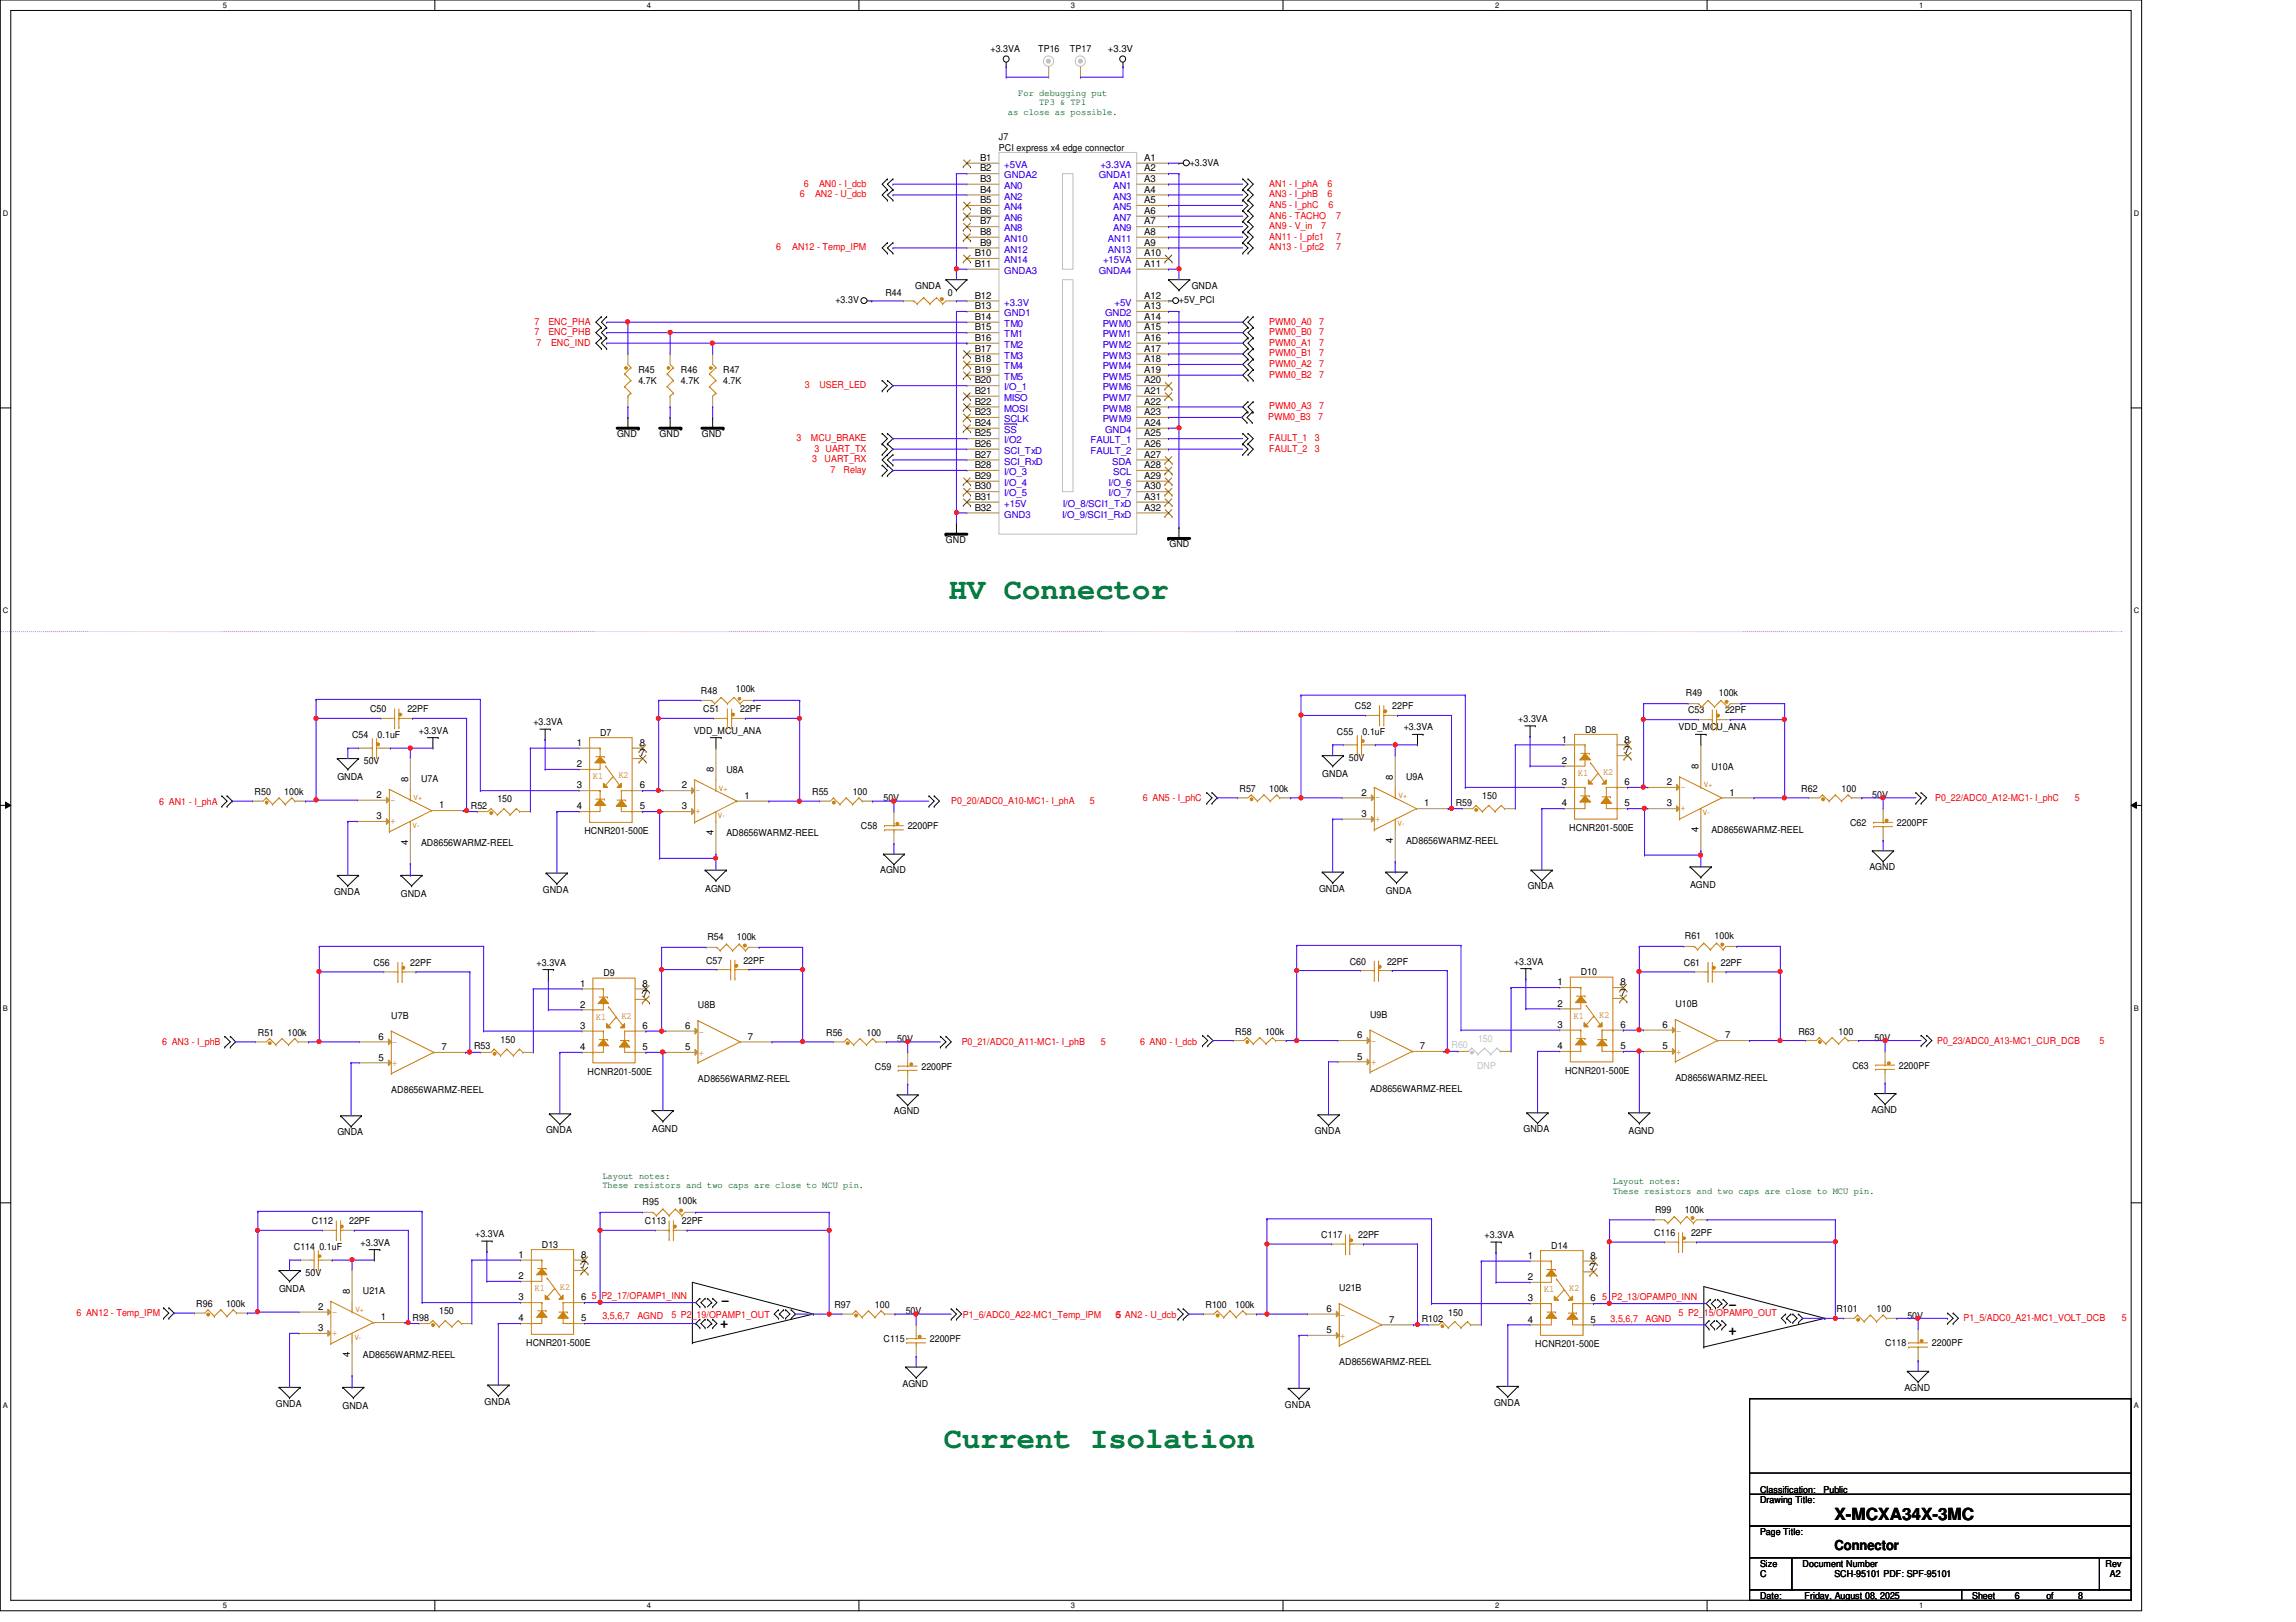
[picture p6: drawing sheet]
<svg xmlns="http://www.w3.org/2000/svg" width="297mm" height="210mm" viewBox="0 0 297 210" stroke-linecap="round" stroke-linejoin="round" font-family="sans-serif">
<defs><g id="words">
<g font-size="3.9" fill="#008040">
<text x="122.8" y="77.5">HV Connector</text>
<text x="122.1" y="187.4">Current Isolation</text>
</g>
<text font-size="2.2" x="237.3" y="196.8">X-MCXA34X-3MC</text>
<g font-size="1.8">
<text x="93.2" y="171.9">+</text>
<text x="93.3" y="168.8">-</text>
<text x="223.6" y="172.8">+</text>
<text x="223.6" y="169.4">-</text>
<text x="237.3" y="200.5">Connector</text>
</g>
<g font-size="1.2">
<text x="128.1" y="6.7">+3.3VA</text>
<text x="134.3" y="6.7">TP16</text>
<text x="138.4" y="6.7">TP17</text>
<text x="143.3" y="6.7">+3.3V</text>
<text x="126.8" y="20.8">B1</text>
<text x="126.8" y="22.2">B2</text>
<text x="126.8" y="23.5">B3</text>
<text x="129.2" y="18.1">J7</text>
<text x="129.2" y="19.5">PCI express x4 edge connector</text>
<text x="148" y="20.8">A1</text>
<text x="148" y="22.2">A2</text>
<text x="148" y="23.5">A3</text>
<text x="153.9" y="21.4">+3.3VA</text>
<text x="126.8" y="24.9">B4</text>
<text x="126.8" y="26.3">B5</text>
<text x="126.8" y="27.7">B6</text>
<text x="126.8" y="29">B7</text>
<text x="148" y="24.9">A4</text>
<text x="148" y="26.3">A5</text>
<text x="148" y="27.7">A6</text>
<text x="148" y="29">A7</text>
<text x="126.1" y="33.1">B10</text>
<text x="126.1" y="34.5">B11</text>
<text x="126.8" y="30.4">B8</text>
<text x="126.8" y="31.8">B9</text>
<text x="148" y="30.4">A8</text>
<text x="148" y="31.8">A9</text>
<text x="148" y="33.1">A10</text>
<text x="148" y="34.5">A11</text>
<text x="108.1" y="39.2">+3.3V</text>
<text x="114.6" y="38.3">R44</text>
<text x="118.4" y="37.3">GNDA</text>
<text x="122.6" y="38.3">0</text>
<text x="126.1" y="38.7">B12</text>
<text x="126.1" y="40">B13</text>
<text x="126.1" y="41.4">B14</text>
<text x="148" y="38.7">A12</text>
<text x="148" y="40">A13</text>
<text x="148" y="41.4">A14</text>
<text x="152.5" y="39.2">+5V_PCI</text>
<text x="154.2" y="37.3">GNDA</text>
<text x="126.1" y="42.8">B15</text>
<text x="126.1" y="44.1">B16</text>
<text x="126.1" y="45.5">B17</text>
<text x="126.1" y="46.9">B18</text>
<text x="148" y="42.8">A15</text>
<text x="148" y="44.1">A16</text>
<text x="148" y="45.5">A17</text>
<text x="148" y="46.9">A18</text>
<text x="82.6" y="48.3">R45</text>
<text x="82.6" y="49.7">4.7K</text>
<text x="88.1" y="48.3">R46</text>
<text x="88.1" y="49.7">4.7K</text>
<text x="93.6" y="48.3">R47</text>
<text x="93.6" y="49.7">4.7K</text>
<text x="126.1" y="48.3">B19</text>
<text x="126.1" y="49.6">B20</text>
<text x="126.1" y="51">B21</text>
<text x="126.1" y="52.4">B22</text>
<text x="126.1" y="53.7">B23</text>
<text x="148" y="48.3">A19</text>
<text x="148" y="49.6">A20</text>
<text x="148" y="51">A21</text>
<text x="148" y="52.4">A22</text>
<text x="148" y="53.7">A23</text>
<text x="79.8" y="56.6">GND</text>
<text x="85.3" y="56.6">GND</text>
<text x="90.8" y="56.6">GND</text>
<text x="126.1" y="55.1">B24</text>
<text x="126.1" y="56.5">B25</text>
<text x="126.1" y="57.8">B26</text>
<text x="126.1" y="59.2">B27</text>
<text x="148" y="55.1">A24</text>
<text x="148" y="56.5">A25</text>
<text x="148" y="57.8">A26</text>
<text x="148" y="59.2">A27</text>
<text x="126.1" y="60.6">B28</text>
<text x="126.1" y="62">B29</text>
<text x="126.1" y="63.3">B30</text>
<text x="126.1" y="64.7">B31</text>
<text x="148" y="60.6">A28</text>
<text x="148" y="62">A29</text>
<text x="148" y="63.3">A30</text>
<text x="148" y="64.7">A31</text>
<text x="122.4" y="70.3">GND</text>
<text x="126.1" y="66.1">B32</text>
<text x="148" y="66.1">A32</text>
<text x="151.3" y="70.8">GND</text>
<text x="90.7" y="89.7">R48</text>
<text x="95.2" y="89.6">100k</text>
<text x="45.5" y="95.5">C54</text>
<text x="47.9" y="92.2">C50</text>
<text x="48.8" y="95.5">0.1uF</text>
<text x="52.7" y="92.2">22PF</text>
<text x="54.2" y="95">+3.3VA</text>
<text x="69" y="93.9">+3.3VA</text>
<text x="77.6" y="95.2">D7</text>
<text x="89.7" y="95">VDD_MCU_ANA</text>
<text x="91" y="92.2">C51</text>
<text x="95.8" y="92.2">22PF</text>
<text x="173" y="95.1">C55</text>
<text x="175.3" y="91.8">C52</text>
<text x="176.3" y="95.1">0.1uF</text>
<text x="180.1" y="91.8">22PF</text>
<text x="181.6" y="94.5">+3.3VA</text>
<text x="196.4" y="93.4">+3.3VA</text>
<text x="205.1" y="94.8">D8</text>
<text x="217.2" y="94.5">VDD_MCU_ANA</text>
<text x="218.1" y="90.1">R49</text>
<text x="218.4" y="92.3">C53</text>
<text x="222.4" y="90.1">100k</text>
<text x="223.2" y="92.3">22PF</text>
<text x="43.6" y="101">GNDA</text>
<text x="47.1" y="98.9">50V</text>
<text x="52.8" y="101.2" transform="rotate(-90 52.8 101.2)">8</text>
<text x="54.5" y="101.3">U7A</text>
<text x="74.6" y="96.5">1</text>
<text x="74.6" y="99.3">2</text>
<text x="82.8" y="96.5">8</text>
<text x="82.8" y="97.9">7</text>
<text x="92.3" y="99.9" transform="rotate(-90 92.3 99.9)">8</text>
<text x="94" y="100">U8A</text>
<text x="171.1" y="100.6">GNDA</text>
<text x="174.5" y="98.5">50V</text>
<text x="180.2" y="100.9" transform="rotate(-90 180.2 100.9)">8</text>
<text x="181.9" y="101">U9A</text>
<text x="202.1" y="96.1">1</text>
<text x="202.1" y="98.8">2</text>
<text x="202.1" y="101.6">3</text>
<text x="210.2" y="96.1">8</text>
<text x="210.2" y="97.5">7</text>
<text x="210.2" y="101.6">6</text>
<text x="215.6" y="101.6">2</text>
<text x="219.7" y="99.6" transform="rotate(-90 219.7 99.6)">8</text>
<text x="221.4" y="99.6">U10A</text>
<text x="32.9" y="102.9">R50</text>
<text x="36.8" y="102.9">100k</text>
<text x="48.7" y="106">3</text>
<text x="48.7" y="103.3">2</text>
<text x="56.8" y="104.6">1</text>
<text x="60.9" y="104.7">R52</text>
<text x="64.3" y="103.8">150</text>
<text x="74.6" y="102">3</text>
<text x="74.6" y="104.7">4</text>
<text x="75.6" y="108">HCNR201-500E</text>
<text x="82.8" y="104.7">5</text>
<text x="82.8" y="102">6</text>
<text x="88.2" y="104.7">3</text>
<text x="88.2" y="102">2</text>
<text x="96.3" y="103.4">1</text>
<text x="105.1" y="102.9">R55</text>
<text x="110.3" y="102.9">100</text>
<text x="111.4" y="107.3">C58</text>
<text x="114.3" y="103.7">50V</text>
<text x="117.4" y="107.3">2200PF</text>
<text x="160.4" y="102.5">R57</text>
<text x="164.2" y="102.5">100k</text>
<text x="176.1" y="105.7">3</text>
<text x="176.1" y="103">2</text>
<text x="184.2" y="104.4">1</text>
<text x="188.3" y="104.3">R59</text>
<text x="191.8" y="103.5">150</text>
<text x="202.1" y="104.4">4</text>
<text x="203" y="107.6">HCNR201-500E</text>
<text x="210.2" y="104.4">5</text>
<text x="215.6" y="104.4">3</text>
<text x="219.7" y="107.7" transform="rotate(-90 219.7 107.7)">4</text>
<text x="221.4" y="107.8">AD8656WARMZ-REEL</text>
<text x="223.7" y="103">1</text>
<text x="233" y="102.5">R62</text>
<text x="238.2" y="102.5">100</text>
<text x="239.3" y="106.9">C62</text>
<text x="242.2" y="103.3">50V</text>
<text x="245.4" y="106.9">2200PF</text>
<text x="52.8" y="109.3" transform="rotate(-90 52.8 109.3)">4</text>
<text x="54.5" y="109.5">AD8656WARMZ-REEL</text>
<text x="92.3" y="108.1" transform="rotate(-90 92.3 108.1)">4</text>
<text x="94" y="108.2">AD8656WARMZ-REEL</text>
<text x="113.9" y="113">AGND</text>
<text x="180.2" y="109.1" transform="rotate(-90 180.2 109.1)">4</text>
<text x="181.9" y="109.2">AD8656WARMZ-REEL</text>
<text x="241.8" y="112.6">AGND</text>
<text x="43.2" y="115.8">GNDA</text>
<text x="51.9" y="116.1">GNDA</text>
<text x="70.2" y="115.5">GNDA</text>
<text x="91.2" y="115.4">AGND</text>
<text x="170.6" y="115.4">GNDA</text>
<text x="179.3" y="115.7">GNDA</text>
<text x="197.7" y="115.1">GNDA</text>
<text x="218.6" y="115">AGND</text>
<text x="48.3" y="125">C56</text>
<text x="53.1" y="125">22PF</text>
<text x="69.4" y="125">+3.3VA</text>
<text x="91.4" y="124.7">C57</text>
<text x="91.5" y="121.7">R54</text>
<text x="95.3" y="121.7">100k</text>
<text x="96.2" y="124.7">22PF</text>
<text x="174.6" y="124.8">C60</text>
<text x="179.4" y="124.8">22PF</text>
<text x="195.9" y="124.8">+3.3VA</text>
<text x="217.8" y="125">C61</text>
<text x="218" y="121.5">R61</text>
<text x="221.8" y="121.5">100k</text>
<text x="222.6" y="125">22PF</text>
<text x="50.6" y="131.8">U7B</text>
<text x="75.1" y="127.7">1</text>
<text x="75.1" y="130.4">2</text>
<text x="78.1" y="126.4">D9</text>
<text x="83.1" y="127.7">8</text>
<text x="83.1" y="129">7</text>
<text x="90.3" y="130.5">U8B</text>
<text x="177.2" y="131.7">U9B</text>
<text x="201.5" y="127.5">1</text>
<text x="201.5" y="130.3">2</text>
<text x="204.5" y="126.2">D10</text>
<text x="209.6" y="127.5">8</text>
<text x="209.6" y="128.9">7</text>
<text x="216.7" y="130.3">U10B</text>
<text x="33.4" y="134">R51</text>
<text x="37.2" y="134">100k</text>
<text x="49" y="137.2">5</text>
<text x="49" y="134.5">6</text>
<text x="57.1" y="135.9">7</text>
<text x="61.3" y="135.8">R53</text>
<text x="64.8" y="135">150</text>
<text x="75.1" y="133.1">3</text>
<text x="75.1" y="135.9">4</text>
<text x="83.1" y="135.9">5</text>
<text x="83.1" y="133.1">6</text>
<text x="88.6" y="135.9">5</text>
<text x="88.6" y="133.1">6</text>
<text x="96.7" y="134.5">7</text>
<text x="106.9" y="134">R56</text>
<text x="112.1" y="134">100</text>
<text x="116.1" y="134.9">50V</text>
<text x="159.8" y="133.9">R58</text>
<text x="163.7" y="133.9">100k</text>
<text x="175.6" y="137.1">5</text>
<text x="175.6" y="134.4">6</text>
<text x="183.7" y="135.8">7</text>
<text x="201.5" y="133">3</text>
<text x="201.5" y="135.8">4</text>
<text x="209.6" y="135.8">5</text>
<text x="209.6" y="133">6</text>
<text x="215.1" y="135.8">5</text>
<text x="215.1" y="133">6</text>
<text x="223.2" y="134.4">7</text>
<text x="232.7" y="133.9">R63</text>
<text x="237.9" y="133.9">100</text>
<text x="242.5" y="134.7">50V</text>
<text x="50.6" y="141.4">AD8656WARMZ-REEL</text>
<text x="76" y="139.1">HCNR201-500E</text>
<text x="90.3" y="140.1">AD8656WARMZ-REEL</text>
<text x="113.2" y="138.4">C59</text>
<text x="119.2" y="138.4">2200PF</text>
<text x="177.2" y="141.3">AD8656WARMZ-REEL</text>
<text x="202.5" y="139">HCNR201-500E</text>
<text x="216.7" y="139.9">AD8656WARMZ-REEL</text>
<text x="239.6" y="138.3">C63</text>
<text x="245.7" y="138.3">2200PF</text>
<text x="43.6" y="146.9">GNDA</text>
<text x="70.7" y="146.6">GNDA</text>
<text x="84.4" y="146.5">AGND</text>
<text x="115.7" y="144.2">AGND</text>
<text x="170.1" y="146.8">GNDA</text>
<text x="197.1" y="146.5">GNDA</text>
<text x="210.7" y="146.8">AGND</text>
<text x="242.1" y="144.1">AGND</text>
<text x="83.1" y="156">R95</text>
<text x="87.7" y="155.8">100k</text>
<text x="38" y="161.8">C114 0.1uF</text>
<text x="40.3" y="158.5">C112</text>
<text x="45.2" y="158.5">22PF</text>
<text x="46.6" y="161.2">+3.3VA</text>
<text x="61.5" y="160.1">+3.3VA</text>
<text x="70.1" y="161.5">D13</text>
<text x="83.4" y="158.5">C113</text>
<text x="88.2" y="158.5">22PF</text>
<text x="170.9" y="160.2">C117</text>
<text x="175.7" y="160.2">22PF</text>
<text x="192.1" y="160.2">+3.3VA</text>
<text x="200.7" y="161.6">D14</text>
<text x="214" y="160">C116</text>
<text x="214.1" y="156.9">R99</text>
<text x="218" y="156.9">100k</text>
<text x="218.8" y="160">22PF</text>
<text x="36.1" y="167.2">GNDA</text>
<text x="39.5" y="165.2">50V</text>
<text x="45.3" y="167.4" transform="rotate(-90 45.3 167.4)">8</text>
<text x="46.9" y="167.5">U21A</text>
<text x="67.1" y="162.8">1</text>
<text x="67.1" y="165.5">2</text>
<text x="75.2" y="162.8">8</text>
<text x="75.2" y="164.1">7</text>
<text x="173.3" y="167.1">U21B</text>
<text x="197.7" y="162.9">1</text>
<text x="197.7" y="165.7">2</text>
<text x="205.8" y="162.9">8</text>
<text x="205.8" y="164.3">7</text>
<text x="25.4" y="169.2">R96</text>
<text x="29.2" y="169.2">100k</text>
<text x="41.1" y="172.3">3</text>
<text x="41.1" y="169.5">2</text>
<text x="49.3" y="170.9">1</text>
<text x="53.4" y="170.9">R98</text>
<text x="56.8" y="170.1">150</text>
<text x="67.1" y="168.3">3</text>
<text x="67.1" y="171">4</text>
<text x="75.2" y="171">5</text>
<text x="75.2" y="168.3">6</text>
<text x="107.9" y="169.3">R97</text>
<text x="113.2" y="169.3">100</text>
<text x="114.3" y="173.7">C115</text>
<text x="117.2" y="170.1">50V</text>
<text x="120.3" y="173.7">2200PF</text>
<text x="156" y="169.3">R100</text>
<text x="159.8" y="169.3">100k</text>
<text x="171.6" y="172.5">5</text>
<text x="171.6" y="169.8">6</text>
<text x="179.7" y="171.2">7</text>
<text x="183.9" y="171.1">R102</text>
<text x="187.4" y="170.3">150</text>
<text x="197.7" y="168.4">3</text>
<text x="197.7" y="171.2">4</text>
<text x="205.8" y="171.2">5</text>
<text x="205.8" y="168.4">6</text>
<text x="237.6" y="169.8">R101</text>
<text x="242.8" y="169.8">100</text>
<text x="246.8" y="170.6">50V</text>
<text x="45.3" y="175.6" transform="rotate(-90 45.3 175.6)">4</text>
<text x="46.9" y="175.7">AD8656WARMZ-REEL</text>
<text x="68.1" y="174.2">HCNR201-500E</text>
<text x="116.8" y="179.5">AGND</text>
<text x="173.3" y="176.7">AD8656WARMZ-REEL</text>
<text x="198.6" y="174.4">HCNR201-500E</text>
<text x="243.9" y="174.2">C118</text>
<text x="249.9" y="174.2">2200PF</text>
<text x="35.7" y="182">GNDA</text>
<text x="44.3" y="182.3">GNDA</text>
<text x="62.7" y="181.8">GNDA</text>
<text x="166.2" y="182.2">GNDA</text>
<text x="193.3" y="181.9">GNDA</text>
<text x="246.4" y="180">AGND</text>
<text x="227.7" y="194.5">Drawing Title:</text>
<text x="227.7" y="193.2">Classification:</text>
<text x="235.9" y="193.2">Public</text>
<text x="227.7" y="202.7">Size</text>
<text x="227.7" y="198.6">Page Title:</text>
<text x="233.2" y="202.7">Document Number</text>
<text x="272.4" y="202.7">Rev</text>
<text x="227.7" y="206.9">Date:</text>
<text x="227.7" y="204.1">C</text>
<text x="233.5" y="206.9">Friday, August 08, 2025</text>
<text x="237.3" y="204.1">SCH-95101 PDF: SPF-95101</text>
<text x="255.1" y="206.9">Sheet</text>
<text x="260.6" y="206.9">6</text>
<text x="264.7" y="206.9">of</text>
<text x="268.9" y="206.9">8</text>
<text x="273" y="204.1">A2</text>
</g>
<g font-size="1.2" fill="#008000">
<text x="130.4" y="14.9">as close as possible.</text>
<text x="131.7" y="12.4">For debugging put</text>
<text x="134.4" y="13.6">TP3 &amp; TP1</text>
<text x="77.9" y="152.6">Layout notes:</text>
<text x="77.9" y="153.8">These resistors and two caps are close to MCU pin.</text>
<text x="208.7" y="153.2">Layout notes:</text>
<text x="208.7" y="154.5">These resistors and two caps are close to MCU pin.</text>
</g>
<g font-size="1.2" fill="#00c">
<text x="129.9" y="21.7">+5VA</text>
<text x="129.9" y="23.1">GNDA2</text>
<text x="142.2" y="23.1">GNDA1</text>
<text x="142.4" y="21.7">+3.3VA</text>
<text x="129.9" y="24.4">AN0</text>
<text x="129.9" y="25.8">AN2</text>
<text x="129.9" y="27.2">AN4</text>
<text x="129.9" y="28.6">AN6</text>
<text x="129.9" y="29.9">AN8</text>
<text x="144" y="24.4">AN1</text>
<text x="144" y="25.8">AN3</text>
<text x="144" y="27.2">AN5</text>
<text x="144" y="28.6">AN7</text>
<text x="144" y="29.9">AN9</text>
<text x="129.9" y="31.3">AN10</text>
<text x="129.9" y="32.7">AN12</text>
<text x="129.9" y="34">AN14</text>
<text x="129.9" y="35.4">GNDA3</text>
<text x="142.2" y="35.4">GNDA4</text>
<text x="142.7" y="34">+15VA</text>
<text x="143.3" y="31.3">AN11</text>
<text x="143.3" y="32.7">AN13</text>
<text x="129.9" y="39.5">+3.3V</text>
<text x="129.9" y="40.9">GND1</text>
<text x="143" y="40.9">GND2</text>
<text x="144.2" y="39.5">+5V</text>
<text x="129.9" y="42.3">TM0</text>
<text x="129.9" y="43.6">TM1</text>
<text x="129.9" y="45">TM2</text>
<text x="129.9" y="46.4">TM3</text>
<text x="129.9" y="47.8">TM4</text>
<text x="142.7" y="42.3">PWM0</text>
<text x="142.7" y="43.6">PWM1</text>
<text x="142.7" y="45">PWM2</text>
<text x="142.7" y="46.4">PWM3</text>
<text x="142.7" y="47.8">PWM4</text>
<text x="129.9" y="49.1">TM5</text>
<text x="129.9" y="50.5">I/O_1</text>
<text x="129.9" y="51.9">MISO</text>
<text x="129.9" y="53.3">MOSI</text>
<text x="142.7" y="49.1">PWM5</text>
<text x="142.7" y="50.5">PWM6</text>
<text x="142.7" y="51.9">PWM7</text>
<text x="142.7" y="53.3">PWM8</text>
<text x="129.9" y="54.6">SCLK</text>
<text x="129.9" y="56">SS</text>
<text x="129.9" y="57.4">I/O2</text>
<text x="129.9" y="58.7">SCI_TxD</text>
<text x="141.1" y="57.4">FAULT_1</text>
<text x="141.1" y="58.7">FAULT_2</text>
<text x="142.7" y="54.6">PWM9</text>
<text x="143" y="56">GND4</text>
<text x="129.9" y="60.1">SCI_RxD</text>
<text x="129.9" y="61.5">I/O_3</text>
<text x="129.9" y="62.9">I/O_4</text>
<text x="129.9" y="64.2">I/O_5</text>
<text x="129.9" y="65.6">+15V</text>
<text x="137.5" y="65.6">I/O_8/SCI1_TxD</text>
<text x="143.4" y="62.9">I/O_6</text>
<text x="143.4" y="64.2">I/O_7</text>
<text x="143.9" y="60.1">SDA</text>
<text x="144" y="61.5">SCL</text>
<text x="129.9" y="67">GND3</text>
<text x="137.4" y="67">I/O_9/SCI1_RxD</text>
</g>
<g font-size="1.2" fill="#f00">
<text x="103.5" y="25.5">6</text>
<text x="104" y="24.2">6</text>
<text x="105.4" y="25.5">AN2 - U_dcb</text>
<text x="106" y="24.2">AN0 - I_dcb</text>
<text x="164.2" y="24.2">AN1 - I_phA</text>
<text x="164.2" y="25.5">AN3 - I_phB</text>
<text x="164.2" y="26.9">AN5 - I_phC</text>
<text x="164.2" y="29.7">AN9 - V_in</text>
<text x="164.2" y="28.3">AN6 - TACHO</text>
<text x="170.9" y="29.7">7</text>
<text x="171.7" y="24.2">6</text>
<text x="171.7" y="25.5">6</text>
<text x="171.9" y="26.9">6</text>
<text x="172.8" y="28.3">7</text>
<text x="100.4" y="32.4">6</text>
<text x="102.5" y="32.4">AN12 - Temp_IPM</text>
<text x="164.2" y="31">AN11 - I_pfc1</text>
<text x="164.2" y="32.4">AN13 - I_pfc2</text>
<text x="172.8" y="31">7</text>
<text x="172.8" y="32.4">7</text>
<text x="69.2" y="42">7</text>
<text x="70.9" y="42">ENC_PHA</text>
<text x="164.2" y="42">PWM0_A0</text>
<text x="170.6" y="42">7</text>
<text x="69.2" y="43.4">7</text>
<text x="69.4" y="44.7">7</text>
<text x="70.9" y="43.4">ENC_PHB</text>
<text x="71.3" y="44.7">ENC_IND</text>
<text x="164.2" y="43.4">PWM0_B0</text>
<text x="164.2" y="44.7">PWM0_A1</text>
<text x="164.2" y="46.1">PWM0_B1</text>
<text x="164.2" y="47.5">PWM0_A2</text>
<text x="170.6" y="43.4">7</text>
<text x="170.6" y="44.7">7</text>
<text x="170.6" y="46.1">7</text>
<text x="170.6" y="47.5">7</text>
<text x="104.1" y="50.2">3</text>
<text x="106" y="50.2">USER_LED</text>
<text x="164.2" y="48.9">PWM0_B2</text>
<text x="164.2" y="53">PWM0_A3</text>
<text x="170.6" y="48.9">7</text>
<text x="170.6" y="53">7</text>
<text x="103" y="57.1">3</text>
<text x="104.9" y="57.1">MCU_BRAKE</text>
<text x="105.1" y="59.8">3</text>
<text x="105.4" y="58.5">3 UART_TX</text>
<text x="106.7" y="59.8">UART_RX</text>
<text x="164.1" y="54.4">PWM0_B3</text>
<text x="164.2" y="57.1">FAULT_1</text>
<text x="164.2" y="58.5">FAULT_2</text>
<text x="170.1" y="57.1">3</text>
<text x="170.1" y="58.5">3</text>
<text x="170.5" y="54.4">7</text>
<text x="107.4" y="61.2">7</text>
<text x="109.1" y="61.2">Relay</text>
<text x="20.6" y="104.1">6 AN1 - I_phA</text>
<text x="123.1" y="104">P0_20/ADC0_A10-MC1- I_phA</text>
<text x="141" y="104">5</text>
<text x="147.9" y="103.7">6 AN5 - I_phC</text>
<text x="250.4" y="103.7">P0_22/ADC0_A12-MC1- I_phC</text>
<text x="268.4" y="103.7">5</text>
<text x="21" y="135.3">6 AN3 - I_phB</text>
<text x="124.4" y="135.3">P0_21/ADC0_A11-MC1- I_phB</text>
<text x="142.4" y="135.3">5</text>
<text x="147.5" y="135.3">6 AN0 - I_dcb</text>
<text x="250.6" y="135.1">P0_23/ADC0_A13-MC1_CUR_DCB</text>
<text x="271.6" y="135.1">5</text>
<text x="9.9" y="170.3">6 AN12 - Temp_IPM</text>
<text x="76.6" y="168.1">5</text>
<text x="77.8" y="168.1">P2_17/OPAMP1_INN</text>
<text x="77.9" y="170.6">3,5,6,7</text>
<text x="82.5" y="170.6">AGND</text>
<text x="86.9" y="170.5">5 P2_19/OPAMP1_OUT</text>
<text x="124.6" y="170.5">P1_6/ADC0_A22-MC1_Temp_IPM</text>
<text x="144.3" y="170.5">65 AN2 - U_dcb</text>
<text x="207.3" y="168.2">5</text>
<text x="208.4" y="171.1">3,5,6,7</text>
<text x="208.5" y="168.2">P2_13/OPAMP0_INN</text>
<text x="212.9" y="171.1">AGND</text>
<text x="217.2" y="170.3">5 P2_15/OPAMP0_OUT</text>
<text x="254" y="170.9">P1_5/ADC0_A21-MC1_VOLT_DCB</text>
<text x="274.5" y="170.9">5</text>
</g>
<g font-size="1.2" fill="#cc8006">
<text x="76.7" y="100.8">K1</text>
<text x="80" y="100.7">K2</text>
<text x="204.1" y="100.5">K1</text>
<text x="207.4" y="100.3">K2</text>
<text x="50.5" y="106.6">+</text>
<text x="50.5" y="103.9">-</text>
<text x="90" y="105.4">+</text>
<text x="90" y="102.6">-</text>
<text x="177.9" y="106.3">+</text>
<text x="177.9" y="103.6">-</text>
<text x="217.4" y="105">+</text>
<text x="217.4" y="102.2">-</text>
<text x="77.1" y="132">K1</text>
<text x="80.4" y="131.9">K2</text>
<text x="203.6" y="131.9">K1</text>
<text x="206.9" y="131.7">K2</text>
<text x="50.8" y="135.3">-</text>
<text x="90.4" y="136.7">+</text>
<text x="90.4" y="133.9">-</text>
<text x="177.4" y="137.9">+</text>
<text x="177.4" y="135.1">-</text>
<text x="216.9" y="136.5">+</text>
<text x="216.9" y="133.8">-</text>
<text x="50.8" y="138">+</text>
<text x="69.2" y="167.1">K1</text>
<text x="72.4" y="167">K2</text>
<text x="199.7" y="167.2">K1</text>
<text x="203" y="167.1">K2</text>
<text x="43" y="172.8">+</text>
<text x="43" y="170.1">-</text>
<text x="173.4" y="173.3">+</text>
<text x="173.4" y="170.5">-</text>
</g>
<g font-size="1.2" fill="#c0c0c0">
<text x="187.8" y="135.7">R60</text>
<text x="191.2" y="134.9">150</text>
<text x="191.1" y="138.3">DNP</text>
</g>
<g font-size="1">
<text x="28.8" y="1">5</text>
<text x="83.7" y="1">4</text>
<text x="138.6" y="1">3</text>
<text x="193.4" y="1">2</text>
<text x="248.3" y="1">1</text>
<text x=".4" y="27.9">D</text>
<text x="276.1" y="27.9">D</text>
<text x=".4" y="79.4">C</text>
<text x="276.1" y="79.4">C</text>
<text x=".4" y="130.8">B</text>
<text x="276.1" y="130.8">B</text>
<text x=".4" y="182.2">A</text>
<text x="276.1" y="182.2">A</text>
<text x="28.8" y="208.1">5</text>
<text x="83.7" y="208.1">4</text>
<text x="138.6" y="208.1">3</text>
<text x="193.4" y="208.1">2</text>
<text x="248.3" y="208.1">1</text>
</g>
<g font-size=".9" fill="#cc8006">
<text x="220.4" y="101.9">V+</text>
<text x="53.4" y="107.1">V-</text>
<text x="53.5" y="103.5">V+</text>
<text x="92.9" y="105.9">V-</text>
<text x="93" y="102.3">V+</text>
<text x="180.8" y="106.8">V-</text>
<text x="180.9" y="103.3">V+</text>
<text x="220.3" y="105.5">V-</text>
<text x="45.8" y="173.4">V-</text>
<text x="46" y="169.8">V+</text>
</g>
</g></defs>
<path d="M0 0h277.1v208.4h-277.1zM1.4 1.4h274.3v205.7h-274.3z" fill="none" stroke="#000" stroke-width=".13"/>
<g fill="#fff">
<path d="M28.8 .1h.6v1.1h-.6z"/>
<path d="M28.8 207.2h.6v1.1h-.6z"/>
</g>
<path d="M56.3 0v1.4M56.3 207.1v1.3" fill="none" stroke="#000" stroke-width=".13"/>
<g fill="#fff">
<path d="M83.7 .1h.5v1.1h-.5z"/>
<path d="M83.7 207.2h.5v1.1h-.5z"/>
</g>
<path d="M111.1 0v1.4M111.1 207.1v1.3" fill="none" stroke="#000" stroke-width=".13"/>
<g fill="#fff">
<path d="M138.6 .1h.5v1.1h-.5z"/>
<path d="M138.6 207.2h.5v1.1h-.5z"/>
</g>
<path d="M166 0v1.4M166 207.1v1.3" fill="none" stroke="#000" stroke-width=".13"/>
<g fill="#fff">
<path d="M193.4 .1h.6v1.1h-.6z"/>
<path d="M193.4 207.2h.6v1.1h-.6z"/>
</g>
<path d="M220.8 0v1.4M220.8 207.1v1.3" fill="none" stroke="#000" stroke-width=".13"/>
<g fill="#fff">
<path d="M248.3 .1h.5v1.1h-.5z"/>
<path d="M248.3 207.2h.5v1.1h-.5z"/>
<path d="M.4 27.1h.7v1.1h-.7z"/>
<path d="M276.1 27.1h.7v1.1h-.7z"/>
<path d="M.4 78.5h.7v1.1h-.7z"/>
<path d="M276.1 78.5h.7v1.1h-.7z"/>
</g>
<path d="M0 52.8h1.4M275.7 52.8h1.4" fill="none" stroke="#000" stroke-width=".13"/>
<g fill="#fff">
<path d="M.4 129.9h.6v1.1h-.6z"/>
<path d="M276.1 129.9h.6v1.1h-.6z"/>
</g>
<path d="M0 104.2h1.4M.7 103.8l.7 .4-.7 .4zM275.7 104.2l.7-.4v.8zM275.7 104.2h1.4" fill="none" stroke="#000" stroke-width=".13"/>
<path d="M.7 103.8l.7 .4-.7 .4zM275.7 104.2l.7-.4v.8z" fill="#000"/>
<g fill="#fff">
<path d="M.4 181.4h.6v1.1h-.6z"/>
<path d="M276.1 181.4h.6v1.1h-.6z"/>
</g>
<g fill="none" stroke="#000" stroke-width=".13">
<path d="M130.2 8.6h.1M130.2 8.1v.5M145.3 8.6h.1M145.3 8.1v.5M112.2 38.9h.6M112.8 38.9h.1M114.8 23.2h.1M114.8 24.6h.1M114.8 25.9h.1M114.8 31.4h.1M114.8 32.8h.1M114.8 23.2l-.7 .6 .7 .8"/>
<path d="M114.8 24.6l-.7 .6 .7 .7M114.8 31.4l-.7 .7 .7 .7M115.5 23.2h.1M115.5 24.6h.1M115.5 25.9h.1M115.5 31.4h.1M115.5 32.8h.1M115.5 23.2l-.7 .6 .7 .8M115.5 24.6l-.7 .6 .7 .7M115.5 31.4l-.7 .7 .7 .7M122.4 36.2h.1M122.4 36.2h2.7"/>
<path d="M122.4 36.2l1.3 1.3M123.7 37.5h.1M125.1 36.2h.1M125.1 36.2l-1.4 1.3M151.2 36.2h.1M151.2 38.9h.1M151.2 36.2h2.7M151.2 36.2l1.3 1.3M151.2 38.9h.5M152.5 21.1h.1M152.5 37.5h.1M152.5 21.1h.6"/>
<path d="M153.9 36.2h.1M153.9 36.2l-1.4 1.3M160.8 23.2h.1M160.8 24.6h.1M160.8 25.9h.1M160.8 27.3h.1M160.8 30h.1M160.8 31.4h.1M160.8 28.7h.1M160.8 32.8h.1M160.8 23.2l.7 .6-.7 .8M160.8 24.6l.7 .6-.7 .7"/>
<path d="M160.8 25.9l.7 .7-.7 .7M160.8 30l.7 .7-.7 .7M160.8 28.7l.7 .6-.7 .7M160.8 31.4l.7 .7-.7 .7M160.8 27.3l.7 .7-.7 .7M161.5 23.2h.1M161.5 24.6h.1M161.5 25.9h.1M161.5 27.3h.1M161.5 30h.1M161.5 31.4h.1M161.5 28.7h.1"/>
<path d="M161.5 32.8h.1M161.5 23.2l.6 .6-.6 .8M161.5 24.6l.6 .6-.6 .7M161.5 25.9l.6 .7-.6 .7M161.5 30l.6 .7-.6 .7M161.5 28.7l.6 .6-.6 .7M161.5 31.4l.6 .7-.6 .7M161.5 27.3l.6 .7-.6 .7M77.8 41h.1M77.8 42.4h.1M77.8 43.7h.1M77.8 45.1h.1"/>
<path d="M77.8 41l-.7 .7 .7 .7M77.8 42.4l-.7 .7 .7 .6M77.8 43.7l-.7 .7 .7 .7M78.5 41h.1M78.5 42.4h.1M78.5 43.7h.1M78.5 45.1h.1M78.5 41l-.7 .7 .7 .7M78.5 42.4l-.7 .7 .7 .6M78.5 43.7l-.7 .7 .7 .7M81.2 54h.1M81.2 54v1.4"/>
<path d="M86.7 54h.1M86.7 54v1.4M92.2 54h.1M92.2 54v1.4M114.1 50.6h.1M114.1 49.2h.1M114.1 57.4h.1M114.1 56.1h.1M114.1 58.8h.1M114.1 49.2l.7 .7-.7 .7M114.1 56.1l.7 .7-.7 .6M114.1 57.4l.7 .7-.7 .7"/>
<path d="M114.8 49.2h.1M114.8 50.6h.1M114.8 56.1h.1M114.8 57.4h.1M114.8 58.8h.1M114.8 49.2l.7 .7-.7 .7M114.8 56.1l.7 .7-.7 .6M114.8 57.4l.7 .7-1.4 1.4 .7 .7M115.5 58.8h.1M115.5 58.8l-.7 .7 .7 .7M160.8 56.1h.1M160.8 57.4h.1"/>
<path d="M160.8 58.8h.1M160.8 56.1l.7 .7-.7 .6M160.8 57.4l.7 .7-.7 .7M161.3 53.3h.1M161.3 54.7h.1M161.3 53.3l-.6 .7 .6 .7M161.5 41h.1M161.5 42.4h.1M161.5 43.7h.1M161.5 45.1h.1M161.5 46.5h.1M161.5 47.8h.1"/>
<path d="M161.5 49.2h.1M161.5 52h.1M161.5 53.3h.1M161.5 56.1h.1M161.5 57.4h.1M161.5 58.8h.1M161.5 41l-.7 .7 .7 .7M161.5 42.4l-.7 .7 .7 .6M161.5 43.7l-.7 .7 .7 .7M161.5 45.1l-.7 .7 .7 .7M161.5 46.5l-.7 .7 .7 .6M161.5 47.8l-.7 .8 .7 .6"/>
<path d="M161.5 52l-.7 .7 .7 .6M161.5 56.1l.6 .7-.6 .6M161.5 57.4l.6 .7-.6 .7M162 54.7h.1M162 53.3h.1M162 53.3l-.7 .7 .7 .7M162.1 42.4h.1M162.1 41h.1M162.1 43.7h.1M162.1 45.1h.1M162.1 46.5h.1M162.1 47.8h.1"/>
<path d="M162.1 49.2h.1M162.1 53.3h.1M162.1 52h.1M162.1 41l-.6 .7 .6 .7M162.1 42.4l-.6 .7 .6 .6M162.1 43.7l-.6 .7 .6 .7M162.1 45.1l-.6 .7 .6 .7M162.1 46.5l-.6 .7 .6 .6M162.1 47.8l-.6 .8 .6 .6M162.1 52l-.6 .7 .6 .6M114.1 61.6h.1M114.1 60.2h.1"/>
<path d="M114.1 60.2l.7 .7-.7 .7M114.8 60.2h.1M114.8 61.6h.1M114.8 60.2l.7 .7-.7 .7M115.5 60.2h.1M123.7 67.7h.1M123.7 67.7v1.4M152.5 68.3h.1M152.5 68.3v1.4M43.6 98.2h.1M43.6 98.2h2.8M43.6 98.2l1.4 1.4"/>
<path d="M45 99.6h.1M46.4 98.2h.1M46.4 98.2l-1.4 1.4M55.3 95.5h1.4M56 96.8h.1M56 95.5v1.3M56.7 95.5h.1M69.8 94.4h1.4M70.5 95.7h.1M70.5 94.4v1.3M71.2 94.4h.1M91.9 95.5h1.4"/>
<path d="M92.6 96.8h.1M92.6 95.5v1.3M93.3 95.5h.1M171.1 97.8h.1M171.1 97.8h2.7M171.1 97.8l1.3 1.3M172.4 99.1h.1M173.8 97.8h.1M173.8 97.8l-1.4 1.3M182.7 95h1.4M183.4 96.4h.1M183.4 95v1.4"/>
<path d="M184.1 95h.1M197.3 93.9h1.3M197.9 95.3h.1M197.9 93.9v1.4M198.6 93.9h.1M219.3 95h1.4M220 96.4h.1M220 95v1.4M220.7 95h.1M28.7 104.4h.1M28.7 103h.1M28.7 103l.7 .7-.7 .7"/>
<path d="M29.4 103h.1M29.4 104.4h.1M29.4 103l.7 .7-.7 .7M43.6 113.3h.1M43.6 113.3h2.8M43.6 113.3l1.4 1.3M45 114.6h.1M46.4 113.3h.1M46.4 113.3l-1.4 1.3M51.9 113.3h.1M51.9 113.3h2.7M51.9 113.3l1.4 1.3"/>
<path d="M53.3 114.6h.1M54.6 113.3h.1M54.6 113.3l-1.3 1.3M70.7 113h.1M70.7 113h2.7M70.7 113l1.3 1.4M72 114.4h.1M73.4 113h.1M73.4 113l-1.4 1.4M91.2 112.6h.1M91.2 112.6h2.8M91.2 112.6l1.4 1.4"/>
<path d="M92.6 114h.1M94 112.6h.1M94 112.6l-1.4 1.4M114.3 110.5h.1M114.3 110.5h2.7M114.3 110.5l1.4 1.4M115.7 111.9h.1M117 110.5h.1M117 110.5l-1.3 1.4M120.2 103h.1M120.2 104.4h.1M120.2 103l.7 .7-.7 .7"/>
<path d="M120.9 103h.1M120.9 104.4h.1M120.9 103l.6 .7-.6 .7M156.1 104h.1M156.1 102.6h.1M156.1 102.6l.7 .7-.7 .7M156.8 102.6h.1M156.8 104h.1M156.8 102.6l.7 .7-.7 .7M171.1 112.9h.1M171.1 112.9h2.7M171.1 112.9l1.3 1.4"/>
<path d="M172.4 114.3h.1M173.8 112.9h.1M173.8 112.9l-1.4 1.4M179.3 112.9h.1M179.3 112.9h2.7M179.3 112.9l1.4 1.4M180.7 114.3h.1M182 112.9h.1M182 112.9l-1.3 1.4M198.1 112.6h.1M198.1 112.6h2.7M198.1 112.6l1.4 1.4"/>
<path d="M199.5 114h.1M200.8 112.6h.1M200.8 112.6l-1.3 1.4M218.6 112.2h.1M218.6 112.2h2.8M218.6 112.2l1.4 1.3M220 113.5h.1M221.4 112.2h.1M221.4 112.2l-1.4 1.3M242.2 110.1h.1M242.2 110.1h2.8M242.2 110.1l1.4 1.4"/>
<path d="M243.6 111.5h.1M245 110.1h.1M245 110.1l-1.4 1.4M247.9 102.6h.1M247.9 104h.1M247.9 102.6l.6 .7-.6 .7M248.5 102.6h.1M248.5 104h.1M248.5 102.6l.8 .7-.8 .7M29.1 135.5h.1M29.1 134.1h.1M29.1 134.1l.7 .7-.7 .7"/>
<path d="M29.8 134.1h.1M29.8 135.5h.1M29.8 134.1l.7 .7-.7 .7M70.2 125.5h1.4M70.9 126.9h.1M70.9 125.5v1.4M71.6 125.5h.1M121.7 134.1h.1M121.7 135.5h.1M121.7 134.1l.7 .7-.7 .7M122.4 134.1h.1M122.4 135.5h.1"/>
<path d="M122.4 134.1l.7 .7-.7 .7M155.6 135.3h.1M155.6 134h.1M155.6 134l.6 .7-.6 .6M156.2 134h.1M156.2 135.3h.1M156.2 134l.7 .7-.7 .6M196.7 125.3h1.4M197.4 126.7h.1M197.4 125.3v1.4M198.1 125.3h.1M248.5 134h.1"/>
<path d="M248.5 135.3h.1M248.5 134l.8 .7-.8 .6M249.3 134h.1M249.3 135.3h.1M249.3 134l.6 .7-.6 .6M0 155.7h1.4M44.1 144.4h.1M44.1 144.4h2.7M44.1 144.4l1.3 1.4M45.4 145.8h.1M46.8 144.4h.1M46.8 144.4l-1.4 1.4"/>
<path d="M71.1 144.1h.1M71.1 144.1h2.7M71.1 144.1l1.3 1.4M72.4 145.5h.1M73.8 144.1h.1M73.8 144.1l-1.4 1.4M84.4 143.7h.1M84.4 143.7h2.7M84.4 143.7l1.4 1.4M85.8 145.1h.1M87.1 143.7h.1M87.1 143.7l-1.3 1.4"/>
<path d="M116.1 141.7h.1M116.1 141.7h2.7M116.1 141.7l1.3 1.3M117.4 143h.1M118.8 141.7h.1M118.8 141.7l-1.4 1.3M170.5 144.3h.1M170.5 144.3h2.8M170.5 144.3l1.4 1.3M171.9 145.6h.1M173.3 144.3h.1M173.3 144.3l-1.4 1.3"/>
<path d="M197.5 144h.1M197.5 144h2.8M197.5 144l1.4 1.4M198.9 145.4h.1M200.3 144h.1M200.3 144l-1.4 1.4M210.7 144h.1M210.7 144h2.7M210.7 144l1.4 1.4M212.1 145.4h.1M213.4 144h.1M213.4 144l-1.3 1.4"/>
<path d="M242.5 141.5h.1M242.5 141.5h2.8M242.5 141.5l1.4 1.4M243.9 142.9h.1M245.3 141.5h.1M245.3 141.5l-1.4 1.4M275.7 155.7h1.4M21.2 169.2h.1M21.2 170.6h.1M21.2 169.2l.6 .7-.6 .7M21.8 170.6h.1M21.8 169.2h.1"/>
<path d="M21.8 169.2l.7 .7-.7 .7M36.1 164.4h.1M36.1 179.5h.1M36.1 164.4h2.8M36.1 164.4l1.4 1.4M36.1 179.5h2.8M36.1 179.5l1.4 1.4M37.5 165.8h.1M38.9 164.4h.1M38.9 179.5h.1M38.9 164.4l-1.4 1.4M38.9 179.5l-1.4 1.4"/>
<path d="M44.3 179.5h.1M44.3 179.5h2.8M44.3 179.5l1.4 1.4M47.1 179.5h.1M47.1 179.5l-1.4 1.4M47.7 161.7h1.4M48.4 163.1h.1M48.4 161.7v1.4M49.1 161.7h.1M62.3 160.6h1.4M63 162h.1M63 160.6v1.4"/>
<path d="M63.1 179.2h.1M63.1 179.2h2.8M63.1 179.2l1.4 1.4M63.7 160.6h.1M65.9 179.2h.1M65.9 179.2l-1.4 1.4M89.6 173.8h.1M90.5 168h.1M90.5 169.1h.1M90.5 170.7h.1M90.5 171.8h.1M90.5 168l-.5 .6 .5 .5"/>
<path d="M90.5 170.7l-.5 .6 .5 .5M91.2 168h.1M91.2 169.1h.1M91.2 170.7h.1M91.2 171.8h.1M91.2 168l-.5 .6 .5 .5M91.2 170.7l-.5 .6 .5 .5M91.5 168h.1M91.5 170.7h.1M91.5 168l.6 .6M91.5 170.7l.6 .6M92.1 168.6h.1"/>
<path d="M92.1 171.3h.1M92.1 168.6l-.6 .5M92.1 171.3l-.6 .5M92.2 169.1h.1M92.2 168h.1M92.2 171.8h.1M92.2 170.7h.1M92.2 168l.5 .6-.5 .5M92.2 170.7l.5 .6-.5 .5M100.7 170.6h.1M100.7 169.5h.1M100.7 169.5l-.5 .6 .5 .5"/>
<path d="M100.8 170.1h.1M100.8 170.1l.6 .5M101.4 169.5h.1M101.4 169.5l-.6 .6M101.6 169.5h.1M101.6 170.6h.1M101.6 169.5l.6 .6-.6 .5M102.4 169.5h.1M102.4 170.6h.1M102.4 169.5l.5 .6-.5 .5M105.2 170.1h.1M105.2 170.1l-15.6-4.2v7.9"/>
<path d="M105.2 170.1l-15.6 3.7M117.2 176.9h.1M117.2 176.9h2.7M117.2 176.9l1.3 1.4M118.5 178.3h.1M119.9 176.9h.1M119.9 176.9l-1.4 1.4M123.1 169.4h.1M123.1 170.7h.1M123.1 169.4l.6 .7-.6 .6M123.7 169.4h.1M123.7 170.7h.1"/>
<path d="M123.7 169.4l.7 .7-.7 .6M152.4 169.4h.1M152.4 170.7h.1M152.4 169.4l.7 .7-.7 .6M153.1 170.7h.1M153.1 169.4h.1M153.1 169.4l.7 .7-.7 .6M166.7 179.7h.1M166.7 179.7h2.7M166.7 179.7l1.4 1.3M169.4 179.7h.1M169.4 179.7l-1.3 1.3"/>
<path d="M192.9 160.7h1.3M193.5 162.1h.1M193.5 160.7v1.4M193.7 179.4h.1M193.7 179.4h2.7M193.7 179.4l1.4 1.4M194.2 160.7h.1M196.4 179.4h.1M196.4 179.4l-1.3 1.4M220.4 174.3h.1M221.1 170.9h.1M221.1 172h.1"/>
<path d="M221.1 170.9l-.5 .5 .5 .6M221.3 168.1h.1M221.3 169.2h.1M221.3 168.1l-.6 .6 .6 .5M221.8 170.9h.1M221.8 172h.1M221.8 170.9l-.5 .5 .5 .6M222 168.1h.1M222 169.2h.1M222 168.1l-.6 .6 .6 .5M222.1 170.9h.1M222.1 170.9l.5 .5"/>
<path d="M222.2 168.1h.1M222.2 168.1l.6 .6M222.6 171.4h.1M222.6 171.4l-.5 .6M222.8 168.7h.1M222.8 172h.1M222.8 170.9h.1M222.8 168.7l-.6 .5M222.8 170.9l.5 .5-.5 .6M222.9 169.2h.1M222.9 168.1h.1M222.9 168.1l.6 .6-.6 .5"/>
<path d="M231 171.2h.1M231 170.1h.1M231 170.1l-.5 .5 .5 .6M231.1 170.6h.1M231.1 170.6l.6 .6M231.7 170.1h.1M231.7 170.1l-.6 .5M231.9 170.1h.1M231.9 171.2h.1M231.9 170.1l.6 .5-.6 .6M232.7 170.1h.1M232.7 171.2h.1"/>
<path d="M232.7 170.1l.5 .5-.5 .6M236.1 170.6h.1M236.1 170.6l-15.7-4.1v7.8M236.1 170.6l-15.7 3.7M246.8 177.5h.1M246.8 177.5h2.7M246.8 177.5l1.4 1.4M248.2 178.9h.1M249.5 177.5h.1M249.5 177.5l-1.3 1.4M252 169.9h.1M252 171.3h.1"/>
<path d="M252 169.9l.7 .7-.7 .7M252.7 169.9h.1M252.7 171.3h.1M252.7 169.9l.7 .7-.7 .7M37.5 180.9h.1M45.7 180.9h.1M64.5 180.6h.1M168.1 181h.1M195.1 180.8h.1M226.4 193.4h49.3v4.1h-49.3zM226.4 197.5h49.3v4.1h-49.3zM226.4 181h49.3v12.4h-49.3z"/>
<path d="M226.4 190.6h49.3M275.7 190.6h.1M226.4 201.6h5.4v4.1h-5.4zM226.4 205.7h27.4v1.4h-27.4zM231.8 201.6h39.8v4.1h-39.8zM253.8 205.7h21.9v1.4h-21.9zM271.6 201.6h4.1v4.1h-4.1z"/>
<circle cx="130.2" cy="7.6" r=".39"/>
<circle cx="145.2" cy="7.6" r=".39"/>
<circle cx="111.8" cy="38.9" r=".39"/>
<circle cx="152.1" cy="38.9" r=".38"/>
<circle cx="153.5" cy="21.1" r=".39"/>
</g>
<path d="M.2 81.7h274.3M274.5 81.7h.1" fill="none" stroke="#f0f" stroke-width=".13" stroke-dasharray="0 .3"/>
<path d="M79.8 55.4h2.8M85.3 55.4h2.8M90.8 55.4h2.8M122.4 69.1h2.7M151.2 69.7h2.7" fill="none" stroke="#000" stroke-width=".38"/>
<g fill="#000">
<circle cx="82.6" cy="55.4" r=".19"/>
<circle cx="88.1" cy="55.4" r=".19"/>
<circle cx="93.6" cy="55.4" r=".19"/>
<circle cx="122.4" cy="69.1" r=".19"/>
<circle cx="151.2" cy="69.7" r=".19"/>
</g>
<path d="M50.6 93h.5M51.1 94.2h.1M51.1 93h.1M51.1 91.7v2.5M51.6 94.2h.1M51.6 91.7v2.5" fill="none" stroke="#cc8006" stroke-width=".13"/>
<path d="M51.7 92.3h.2v.3l-.1 .1-.1-.1z" fill-rule="evenodd" fill="#cc8006"/>
<path d="M51.6 93h.1M51.6 93h.4M51.7 92.3h.2v.3l-.1 .1-.1-.1zM86.1 159.2h.5M86.6 159.2h.1M86.6 158v2.4M87.1 158v2.4M86.6 160.4h.1M87.1 160.4h.1" fill="none" stroke="#cc8006" stroke-width=".13"/>
<path d="M49.3 93h.1M49.3 93h1.3M52 93h1.4M53.4 93h.1" fill="none" stroke="#a84" stroke-width=".13"/>
<path d="M87.2 158.6h.2v.2l-.1 .1-.1-.1z" fill-rule="evenodd" fill="#cc8006"/>
<g fill="none" stroke="#cc8006" stroke-width=".13">
<path d="M50.4 107.7h.1M50.4 102.2h.1M50.4 102.2l5.4 2.7M50.4 102.2v5.5M53.1 103.5h.1M53.1 106.3h.1M53.1 102.2v1.3M53.1 106.3v1.4M55.8 104.9h.1M55.8 104.9l-5.4 2.8M87.1 159.2h.1M87.1 159.2h.4"/>
<path d="M87.2 158.6h.2v.2l-.1 .1-.1-.1z"/>
</g>
<path d="M84.8 159.2h.1M84.8 159.2h1.3M87.5 159.2h1.4M88.9 159.2h.1" fill="none" stroke="#a84" stroke-width=".13"/>
<path d="M50 105.9l.4 .4-.4 .4z" fill="#a84"/>
<path d="M46.2 106.3h.1M46.2 106.3h4.2M50 105.9l.4 .4-.4 .4z" fill="none" stroke="#a84" stroke-width=".13"/>
<path d="M50 103.2l.4 .3-.4 .4z" fill="#a84"/>
<path d="M53.1 98h.1M53.1 98v4.2M46.2 103.5h.1M46.2 103.5h4.2M50 103.2l.4 .3-.4 .4zM53.1 111.8h.1M53.1 107.7v4.1M55.8 104.9h4.1M59.9 104.9h.1" fill="none" stroke="#a84" stroke-width=".13"/>
<path d="M118.2 38.9h.1M118.2 38.9l.5 .4M118.7 39.3h.1M119.5 38.5h.1M119.5 38.5l.8 .8M119.5 38.5l-.8 .8M120.3 39.3h.1M121.2 38.5h.1M121.2 38.5l.8 .8M121.2 38.5l-.9 .8M122 39.3h.1M122.4 38.9l-.4 .4" fill="none" stroke="#cc8006" stroke-width=".13"/>
<path d="M121.7 38.6h.3v.2l-.2 .1-.1-.1z" fill-rule="evenodd" fill="#cc8006"/>
<path d="M121.7 38.6h.3v.2l-.2 .1-.1-.1zM173.3 174.2h.1M173.3 168.7h.1M173.3 168.7l5.4 2.7M173.3 168.7v5.5M178.7 171.4h.1M178.7 171.4l-5.4 2.8" fill="none" stroke="#cc8006" stroke-width=".13"/>
<path d="M116.9 38.9h.1M116.9 38.9h1.3M122.4 38.9h1.3M123.7 38.9h.1" fill="none" stroke="#a84" stroke-width=".13"/>
<path d="M172.9 172.4l.4 .4-.4 .4z" fill="#a84"/>
<path d="M169.2 172.8h.1M169.2 172.8h4.1M172.9 172.4l.4 .4-.4 .4z" fill="none" stroke="#a84" stroke-width=".13"/>
<path d="M172.9 169.7l.4 .4-.4 .3z" fill="#a84"/>
<path d="M169.2 170.1h.1M169.2 170.1h4.1M172.9 169.7l.4 .4-.4 .3zM178.7 171.4h4.2M182.9 171.4h.1" fill="none" stroke="#a84" stroke-width=".13"/>
<path d="M217.2 159.5v2.5M217.7 159.5v2.5M216.7 160.7h.5M217.2 162h.1M217.2 160.7h.1M217.7 162h.1" fill="none" stroke="#cc8006" stroke-width=".13"/>
<path d="M217.7 160.1h.3v.2h-.3z" fill-rule="evenodd" fill="#cc8006"/>
<g fill="none" stroke="#cc8006" stroke-width=".13">
<path d="M161.9 102.9h.1M161.9 102.9l-.4 .4M161.9 102.9l.8 .8M162.7 103.7h.1M163.5 102.9h.1M163.5 102.9l-.8 .8M163.5 102.9l.8 .8M164.3 103.7h.1M165.2 102.9h.1M165.2 102.9l-.9 .8M165.2 102.9l.4 .4M165.6 103.3h.1"/>
<path d="M217.7 160.7h.1M217.7 160.7h.4M217.7 160.1h.3v.2h-.3z"/>
</g>
<path d="M215.3 160.7h.1M215.3 160.7h1.4M218.1 160.7h1.4M219.5 160.7h.1" fill="none" stroke="#a84" stroke-width=".13"/>
<path d="M161.8 103.3h.2v.3h-.1h-.1z" fill-rule="evenodd" fill="#cc8006"/>
<path d="M161.8 103.3h.2v.3h-.1h-.1z" fill="none" stroke="#cc8006" stroke-width=".13"/>
<path d="M160.1 103.3h.1M160.1 103.3h1.4M165.6 103.3h1.4M167 103.3h.1" fill="none" stroke="#a84" stroke-width=".13"/>
<path d="M77.6 97.9l.8 .8h-1.4z" fill-rule="evenodd" fill="#cc8006"/>
<path d="M76.3 99.6h.1M76.3 96.8h1.3M77.1 97.9h1.1M77.6 97.9l.8 .8h-1.4zM77.6 96.8h.1M77.6 96.8v2.8h-1.3M78.2 97.9h.1" fill="none" stroke="#cc8006" stroke-width=".13"/>
<path d="M77.6 103.4l.8 .8h-1.4z" fill-rule="evenodd" fill="#cc8006"/>
<g fill="none" stroke="#cc8006" stroke-width=".13">
<path d="M76.3 95.5h5.5v10.9h-5.5zM78.4 99.1h.1M78.4 99.1l1.9 2.7M76.3 105h.1M76.3 102.3h1.3M77.1 103.4h1.1M77.6 103.4l.8 .8h-1.4zM77.6 102.3h.1M77.6 102.3v2.7h-1.3M78.2 103.4h.1M80.4 102.3h1.4M80.4 105h1.4"/>
<path d="M81.8 102.3h.1M81.8 105h.1"/>
</g>
<path d="M80.4 101.3v.6h-.6z" fill="#cc8006"/>
<path d="M79.3 100.5h.1M79.3 100.5l-.9 1.1M80.4 101.3v.6h-.6z" fill="none" stroke="#cc8006" stroke-width=".13"/>
<path d="M78.1 101.3l.5 .6h-.5z" fill="#cc8006"/>
<path d="M78.1 101.3l.5 .6h-.5zM79.8 103.5h1.1M80.9 103.5h.1" fill="none" stroke="#cc8006" stroke-width=".13"/>
<path d="M80.4 103.5l.7 .9h-1.4z" fill-rule="evenodd" fill="#cc8006"/>
<path d="M80.4 103.5l.7 .9h-1.4zM80.4 102.3h.1M80.4 102.3v2.7M40.2 163.1h.4M40.6 164.3h.1M40.6 163.1h.1M40.6 161.8v2.5M41.2 164.3h.1M41.2 161.8v2.5" fill="none" stroke="#cc8006" stroke-width=".13"/>
<g fill="none" stroke="#a84" stroke-width=".13">
<path d="M74.9 96.8h.1M74.9 99.6h.1M74.9 96.8h1.4M74.9 99.6h1.4M81.8 96.8h1.3M81.8 98.2h1.3M83.1 96.8h.1M83.1 98.2h.1M74.9 102.3h.1M74.9 105h.1M74.9 102.3h1.4M74.9 105h1.4"/>
<path d="M81.8 102.3h1.3M81.8 105h1.3M83.1 105h.1M83.1 102.3h.1"/>
</g>
<path d="M82.7 97.3h.1M82.7 98.6h.1M82.7 96.4l.9 .9M82.7 97.7l.9 .9M83.6 96.4l-.9 .9M83.6 97.7l-.9 .9M83.6 97.3h.1M83.6 98.6h.1" fill="none" stroke="#804000" stroke-width=".13"/>
<path d="M41.2 162.4h.3v.3h-.3z" fill-rule="evenodd" fill="#cc8006"/>
<path d="M175.2 96.4h.4M175.6 97.6h.1M175.6 96.4h.1M175.6 95.2v2.4M176.1 97.6h.1M176.1 95.2v2.4M41.2 163.1h.1M41.2 163.1h.4M41.2 162.4h.3v.3h-.3z" fill="none" stroke="#cc8006" stroke-width=".13"/>
<path d="M38.9 163.1h.1M38.9 163.1h1.3M41.6 163.1h1.4M43 163.1h.1" fill="none" stroke="#a84" stroke-width=".13"/>
<path d="M176.2 95.8h.2v.2l-.1 .1-.1-.1z" fill-rule="evenodd" fill="#cc8006"/>
<path d="M176.1 96.4h.1M176.1 96.4h.4M176.2 95.8h.2v.2l-.1 .1-.1-.1zM174.1 159.8v2.5M174.6 159.8v2.5M173.6 161h.5M174.1 162.3h.1M174.1 161h.1M174.6 162.3h.1" fill="none" stroke="#cc8006" stroke-width=".13"/>
<path d="M173.8 96.4h.1M173.8 96.4h1.4M176.5 96.4h1.4M177.9 96.4h.1" fill="none" stroke="#a84" stroke-width=".13"/>
<path d="M174.7 160.4h.2v.2l-.1 .1-.1-.1z" fill-rule="evenodd" fill="#cc8006"/>
<g fill="none" stroke="#cc8006" stroke-width=".13">
<path d="M191 104.2h.1M191 104.2l-.5 .4M191 104.2l.8 .8M191.8 105h.1M192.6 104.2h.1M192.6 104.2l-.8 .8M192.6 104.2l.8 .8M193.4 105h.1M194.2 104.2h.1M194.2 104.2l-.8 .8M194.2 104.2l.4 .4M194.6 104.6h.1"/>
<path d="M174.6 161h.1M174.6 161h.4M174.7 160.4h.2v.2l-.1 .1-.1-.1z"/>
</g>
<path d="M172.3 161h.1M172.3 161h1.3M175 161h1.4M176.4 161h.1" fill="none" stroke="#a84" stroke-width=".13"/>
<path d="M190.8 104.7h.3v.2h-.3z" fill-rule="evenodd" fill="#cc8006"/>
<g fill="none" stroke="#cc8006" stroke-width=".13">
<path d="M190.8 104.7h.3v.2h-.3zM110.7 169.6h.1M110.7 169.6l-.4 .5M110.7 169.6l.8 .9M111.5 170.5h.1M112.3 169.6h.1M112.3 169.6l-.8 .9M112.3 169.6l.9 .9M113.2 170.5h.1M114 169.6h.1M114 169.6l-.8 .9M114 169.6l.4 .5"/>
<path d="M114.4 170.1h.1"/>
</g>
<path d="M189.2 104.6h.1M189.2 104.6h1.3M194.6 104.6h1.4M196 104.6h.1" fill="none" stroke="#a84" stroke-width=".13"/>
<path d="M110.6 170.1h.3v.3h-.2h-.1z" fill-rule="evenodd" fill="#cc8006"/>
<path d="M177.4 125.6h.4M177.8 126.9h.1M177.8 125.6h.1M177.8 124.4v2.5M178.3 126.9h.1M178.3 124.4v2.5M110.6 170.1h.3v.3h-.2h-.1z" fill="none" stroke="#cc8006" stroke-width=".13"/>
<path d="M108.9 170.1h.1M108.9 170.1h1.4M114.4 170.1h1.4M115.8 170.1h.1" fill="none" stroke="#a84" stroke-width=".13"/>
<path d="M178.4 125h.2v.2l-.1 .1-.1-.1z" fill-rule="evenodd" fill="#cc8006"/>
<path d="M178.3 125.6h.1M178.3 125.6h.4M178.4 125h.2v.2l-.1 .1-.1-.1z" fill="none" stroke="#cc8006" stroke-width=".13"/>
<path d="M176 125.6h.1M176 125.6h1.4M178.7 125.6h1.4M180.1 125.6h.1" fill="none" stroke="#a84" stroke-width=".13"/>
<path d="M78.1 129l.6 .9h-1.3z" fill-rule="evenodd" fill="#cc8006"/>
<path d="M76.7 130.7h.1M76.7 128h1.4M77.5 129h1.1M78.1 129l.6 .9h-1.3zM78.1 128h.1M78.1 128v2.7h-1.4M78.6 129h.1" fill="none" stroke="#cc8006" stroke-width=".13"/>
<path d="M78.1 134.5l.6 .8h-1.3z" fill-rule="evenodd" fill="#cc8006"/>
<g fill="none" stroke="#cc8006" stroke-width=".13">
<path d="M76.7 126.6h5.5v10.9h-5.5zM76.7 136.2h.1M76.7 133.4h1.4M77.5 134.5h1.1M78.1 134.5l.6 .8h-1.3zM78.1 133.4h.1M78.1 133.4v2.8h-1.4M78.6 134.5h.1M78.7 130.3h.1M78.7 130.3l2 2.6M80.8 133.4h1.4M80.8 136.2h1.4"/>
<path d="M82.2 133.4h.1M82.2 136.2h.1"/>
</g>
<path d="M80.8 132.5v.5h-.5z" fill="#cc8006"/>
<path d="M79.7 131.7h.1M79.7 131.7l-1 1.1M80.8 132.5v.5h-.5z" fill="none" stroke="#cc8006" stroke-width=".13"/>
<path d="M78.5 132.5l.5 .5h-.5z" fill="#cc8006"/>
<path d="M78.5 132.5l.5 .5h-.5zM80.3 134.7h1.1M81.4 134.7h.1" fill="none" stroke="#cc8006" stroke-width=".13"/>
<path d="M80.8 134.7l.7 .8h-1.4z" fill-rule="evenodd" fill="#cc8006"/>
<path d="M114.4 107.4h.1M114.4 106.8h.1M114.4 107.4h2.5M114.4 106.8h2.5M115.7 107.4h.1M115.7 107.4v.4M80.8 134.7l.7 .8h-1.4zM80.8 133.4h.1M80.8 133.4v2.8" fill="none" stroke="#cc8006" stroke-width=".13"/>
<g fill="none" stroke="#a84" stroke-width=".13">
<path d="M75.3 128h.1M75.3 130.7h.1M75.3 133.4h.1M75.3 136.2h.1M75.3 128h1.4M75.3 130.7h1.4M75.3 133.4h1.4M75.3 136.2h1.4M82.2 128h1.4M82.2 133.4h1.4M82.2 136.2h1.4M82.2 129.3h1.4"/>
<path d="M83.6 128h.1M83.6 129.3h.1M83.6 136.2h.1M83.6 133.4h.1"/>
</g>
<path d="M83.1 128.4h.1M83.1 129.8h.1M83.1 127.6l.9 .8M83.1 128.9l.9 .9M84 127.6l-.9 .8M84 128.9l-.9 .9M84 128.4h.1M84 129.8h.1" fill="none" stroke="#804000" stroke-width=".13"/>
<path d="M116 106.5h.2v.2l-.1 .1-.1-.1z" fill-rule="evenodd" fill="#cc8006"/>
<g fill="none" stroke="#cc8006" stroke-width=".13">
<path d="M115.7 106.8h.1M115.7 106.4v.4M116 106.5h.2v.2l-.1 .1-.1-.1zM26.9 169.5h.1M26.9 169.5l-.4 .4M26.9 169.5l.8 .8M27.7 170.3h.1M28.6 169.5h.1M28.6 169.5l-.9 .8M28.6 169.5l.8 .8M29.4 170.3h.1M30.2 169.5h.1"/>
<path d="M30.2 169.5l-.8 .8M30.2 169.5l.4 .4M30.6 169.9h.1"/>
</g>
<path d="M115.7 105h.1M115.7 109.2h.1M115.7 105v1.4M115.7 107.8v1.4" fill="none" stroke="#a84" stroke-width=".13"/>
<path d="M26.8 170h.3v.2l-.2 .1-.1-.1z" fill-rule="evenodd" fill="#cc8006"/>
<g fill="none" stroke="#cc8006" stroke-width=".13">
<path d="M235.8 102.9h.1M235.8 102.9l-.4 .4M235.8 102.9l.8 .8M236.6 103.7h.1M237.4 102.9h.1M237.4 102.9l-.8 .8M237.4 102.9l.8 .8M238.2 103.7h.1M239.1 102.9h.1M239.1 102.9l-.9 .8M239.1 102.9l.4 .4M239.5 103.3h.1"/>
<path d="M26.8 170h.3v.2l-.2 .1-.1-.1z"/>
</g>
<path d="M25.1 169.9h.1M25.1 169.9h1.4M30.6 169.9h1.4M32 169.9h.1" fill="none" stroke="#a84" stroke-width=".13"/>
<path d="M235.7 103.3h.3v.3h-.2h-.1z" fill-rule="evenodd" fill="#cc8006"/>
<path d="M235.7 103.3h.3v.3h-.2h-.1zM246.9 174.3h.1M246.9 173.8h.1M246.9 174.3h2.5M246.9 173.8h2.5M248.2 174.3h.1M248.2 174.3v.4" fill="none" stroke="#cc8006" stroke-width=".13"/>
<path d="M234 103.3h.1M234 103.3h1.4M239.5 103.3h1.4M240.9 103.3h.1" fill="none" stroke="#a84" stroke-width=".13"/>
<path d="M248.5 173.4h.2v.3h-.1h-.1z" fill-rule="evenodd" fill="#cc8006"/>
<g fill="none" stroke="#cc8006" stroke-width=".13">
<path d="M107.8 103.3h.1M107.8 103.3l-.4 .4M107.8 103.3l.9 .8M108.7 104.1h.1M109.5 103.3h.1M109.5 103.3l-.8 .8M109.5 103.3l.8 .8M110.3 104.1h.1M111.1 103.3h.1M111.1 103.3l-.8 .8M111.1 103.3l.4 .4M111.5 103.7h.1"/>
<path d="M248.2 173.8h.1M248.2 173.4v.4M248.5 173.4h.2v.3h-.1h-.1z"/>
</g>
<path d="M248.2 172h.1M248.2 176.1h.1M248.2 172v1.4M248.2 174.7v1.4" fill="none" stroke="#a84" stroke-width=".13"/>
<path d="M107.7 103.7h.3v.3l-.1 .1-.2-.1z" fill-rule="evenodd" fill="#cc8006"/>
<g fill="none" stroke="#cc8006" stroke-width=".13">
<path d="M34.5 103.3h.1M34.5 103.3l-.5 .4M34.5 103.3l.8 .8M35.3 104.1h.1M36.1 103.3h.1M36.1 103.3l-.8 .8M36.1 103.3l.8 .8M36.9 104.1h.1M37.8 103.3h.1M37.8 103.3l-.9 .8M37.8 103.3l.3 .4M38.1 103.7h.1"/>
<path d="M107.7 103.7h.3v.3l-.1 .1-.2-.1z"/>
</g>
<path d="M106 103.7h.1M106 103.7h1.4M111.5 103.7h1.4M112.9 103.7h.1" fill="none" stroke="#a84" stroke-width=".13"/>
<path d="M34.4 103.7h.2v.3l-.1 .1-.1-.1z" fill-rule="evenodd" fill="#cc8006"/>
<path d="M34.4 103.7h.2v.3l-.1 .1-.1-.1z" fill="none" stroke="#cc8006" stroke-width=".13"/>
<path d="M32.7 103.7h.1M32.7 103.7h1.3M38.1 103.7h1.4M39.5 103.7h.1" fill="none" stroke="#a84" stroke-width=".13"/>
<circle cx="135.6" cy="7.9" r=".67" fill="none" stroke="#c0c0c0" stroke-width=".13"/>
<circle cx="135.6" cy="7.9" r=".26" fill="#c0c0c0"/>
<circle cx="135.6" cy="7.9" r=".26" fill="none" stroke="#c0c0c0" stroke-width=".13"/>
<path d="M135.7 10h.1M135.7 8.6v1.4" fill="none" stroke="#a84" stroke-width=".13"/>
<path d="M215.3 157.9h.1M215.3 157.9l.5 .4M215.8 158.3h.1M216.6 157.4h.1M216.6 157.4l.8 .9M216.6 157.4l-.8 .9M217.4 158.3h.1M218.2 157.4h.1M218.2 157.4l.9 .9M218.2 157.4l-.8 .9M219.1 158.3h.1M219.5 157.9l-.4 .4" fill="none" stroke="#cc8006" stroke-width=".13"/>
<path d="M218.8 157.5h.3v.2l-.2 .1-.1-.1z" fill-rule="evenodd" fill="#cc8006"/>
<g fill="none" stroke="#cc8006" stroke-width=".13">
<path d="M84.5 156.9h.1M84.5 156.9l.4 .4M84.9 157.3h.1M85.8 156.5h.1M85.8 156.5l.8 .8M85.8 156.5l-.9 .8M86.6 157.3h.1M87.4 156.5h.1M87.4 156.5l.8 .8M87.4 156.5l-.8 .8M88.2 157.3h.1M88.6 156.9l-.4 .4"/>
<path d="M218.8 157.5h.3v.2l-.2 .1-.1-.1z"/>
</g>
<path d="M214 157.9h.1M214 157.9h1.3M219.5 157.9h1.3M220.8 157.9h.1" fill="none" stroke="#a84" stroke-width=".13"/>
<path d="M88 156.5h.2v.3h-.1h-.1z" fill-rule="evenodd" fill="#cc8006"/>
<path d="M88 156.5h.2v.3h-.1h-.1z" fill="none" stroke="#cc8006" stroke-width=".13"/>
<path d="M83.1 156.9h.1M83.1 156.9h1.4M88.6 156.9h1.4M90 156.9h.1" fill="none" stroke="#a84" stroke-width=".13"/>
<path d="M204.5 128.9l.7 .9h-1.4z" fill-rule="evenodd" fill="#cc8006"/>
<path d="M203.2 130.6h.1M203.2 127.8h1.3M204 128.9h1.1M204.5 128.9l.7 .9h-1.4zM204.5 127.8h.1M204.5 127.8v2.8h-1.3M205.1 128.9h.1" fill="none" stroke="#cc8006" stroke-width=".13"/>
<path d="M204.5 134.4l.7 .8h-1.4z" fill-rule="evenodd" fill="#cc8006"/>
<g fill="none" stroke="#cc8006" stroke-width=".13">
<path d="M203.2 126.4h5.5v11h-5.5zM203.2 136.1h.1M203.2 133.3h1.3M204 134.4h1.1M204.5 134.4l.7 .8h-1.4zM204.5 133.3h.1M204.5 133.3v2.8h-1.3M205.1 134.4h.1M205.2 130.1h.1M205.2 130.1l1.9 2.7M207.3 133.3h1.4M207.3 136.1h1.4"/>
<path d="M208.7 133.3h.1M208.7 136.1h.1"/>
</g>
<path d="M207.3 132.3v.6h-.6z" fill="#cc8006"/>
<path d="M206.2 131.5h.1M206.2 131.5l-1 1.1M207.3 132.3v.6h-.6z" fill="none" stroke="#cc8006" stroke-width=".13"/>
<path d="M204.9 132.3l.6 .6h-.6z" fill="#cc8006"/>
<path d="M204.9 132.3l.6 .6h-.6zM206.7 134.5h1.1M207.8 134.5h.1" fill="none" stroke="#cc8006" stroke-width=".13"/>
<path d="M207.3 134.5l.6 .8h-1.3z" fill-rule="evenodd" fill="#cc8006"/>
<g fill="none" stroke="#cc8006" stroke-width=".13">
<path d="M207.3 134.5l.6 .8h-1.3zM207.3 133.3h.1M207.3 133.3v2.8M186.6 171h.1M186.6 171l-.5 .4M186.6 171l.8 .8M187.4 171.8h.1M188.2 171h.1M188.2 171l-.8 .8M188.2 171l.8 .8M189 171.8h.1M189.9 171h.1"/>
<path d="M189.9 171l-.9 .8M189.9 171l.3 .4M190.2 171.4h.1"/>
</g>
<g fill="none" stroke="#a84" stroke-width=".13">
<path d="M201.8 127.8h.1M201.8 130.6h.1M201.8 133.3h.1M201.8 136.1h.1M201.8 127.8h1.4M201.8 130.6h1.4M201.8 133.3h1.4M201.8 136.1h1.4M208.7 127.8h1.3M208.7 133.3h1.3M208.7 136.1h1.3M208.7 129.2h1.3"/>
<path d="M210 127.8h.1M210 129.2h.1M210 136.1h.1M210 133.3h.1"/>
</g>
<path d="M209.5 128.3h.1M209.5 129.7h.1M209.6 127.4l.9 .9M209.6 128.8l.9 .9M210.4 127.4l-.9 .9M210.4 128.8l-.9 .9M210.5 128.3h.1M210.5 129.7h.1" fill="none" stroke="#804000" stroke-width=".13"/>
<path d="M186.5 171.5h.2v.2h-.2z" fill-rule="evenodd" fill="#cc8006"/>
<g fill="none" stroke="#cc8006" stroke-width=".13">
<path d="M91.8 48.4h.1M91.8 50h.1M91.8 48.4l.8 .8M91.8 50l.8 .9M92.2 51.3h.1M92.2 47.2l.4 .4M92.6 47.6h.1M92.6 49.2h.1M92.6 50.9h.1M92.6 47.6l-.8 .8M92.6 49.2l-.8 .8M92.6 50.9l-.4 .4"/>
<path d="M186.5 171.5h.2v.2h-.2z"/>
</g>
<path d="M184.8 171.4h.1M184.8 171.4h1.3M190.2 171.4h1.4M191.6 171.4h.1" fill="none" stroke="#a84" stroke-width=".13"/>
<path d="M91.8 47.5h.3v.2h-.3z" fill-rule="evenodd" fill="#cc8006"/>
<path d="M91.8 47.5h.3v.2h-.3zM217.3 106h.1M217.3 100.5h.1M217.3 100.5l5.5 2.8M217.3 100.5v5.5M220 101.9h.1M220 104.6h.1M220 100.5v1.4M220 104.6v1.4M222.8 103.3h.1M222.8 103.3l-5.5 2.7" fill="none" stroke="#cc8006" stroke-width=".13"/>
<path d="M92.2 45.8h.1M92.2 52.7h.1M92.2 45.8v1.4M92.2 51.3v1.4" fill="none" stroke="#a84" stroke-width=".13"/>
<path d="M216.9 104.3l.4 .3-.4 .4z" fill="#a84"/>
<path d="M213.2 104.6h.1M213.2 104.6h4.1M216.9 104.3l.4 .3-.4 .4z" fill="none" stroke="#a84" stroke-width=".13"/>
<path d="M216.9 101.5l.4 .4-.4 .4z" fill="#a84"/>
<path d="M220 96.4h.1M220 96.4v4.1M213.2 101.9h.1M213.2 101.9h4.1M216.9 101.5l.4 .4-.4 .4zM220 110.1h.1M220 106v4.1M222.8 103.3h4.1M226.9 103.3h.1" fill="none" stroke="#a84" stroke-width=".13"/>
<path d="M216.7 137.4h.1M216.7 131.9h.1M216.7 131.9l5.5 2.8M216.7 131.9v5.5M222.2 134.7h.1M222.2 134.7l-5.5 2.7" fill="none" stroke="#cc8006" stroke-width=".13"/>
<path d="M216.4 135.7l.3 .4-.3 .3z" fill="#a84"/>
<path d="M212.6 136.1h.1M212.6 136.1h4.1M216.4 135.7l.3 .4-.3 .3z" fill="none" stroke="#a84" stroke-width=".13"/>
<path d="M216.4 132.9l.3 .4-.3 .4z" fill="#a84"/>
<path d="M212.6 133.3h.1M212.6 133.3h4.1M216.4 132.9l.3 .4-.3 .4zM222.2 134.7h4.2M226.4 134.7h.1" fill="none" stroke="#a84" stroke-width=".13"/>
<path d="M116.2 138.5h.1M116.2 138h.1M116.2 138.5h2.5M116.2 138h2.5M117.4 138.5h.1M117.4 138.5v.4" fill="none" stroke="#cc8006" stroke-width=".13"/>
<path d="M117.8 137.6h.2v.2l-.1 .1-.1-.1z" fill-rule="evenodd" fill="#cc8006"/>
<path d="M50.6 138.9h.1M50.6 133.4h.1M50.6 133.4l5.5 2.8M50.6 133.4v5.5M56.1 136.2h.1M56.1 136.2l-5.5 2.7M117.4 138h.1M117.4 137.5v.5M117.8 137.6h.2v.2l-.1 .1-.1-.1z" fill="none" stroke="#cc8006" stroke-width=".13"/>
<path d="M117.4 136.2h.1M117.4 136.2v1.3M117.4 138.9v1.4M117.4 140.3h.1" fill="none" stroke="#a84" stroke-width=".13"/>
<path d="M50.2 137.2l.4 .3-.4 .4z" fill="#a84"/>
<path d="M46.5 137.5h.1M46.5 137.5h4.1M50.2 137.2l.4 .3-.4 .4z" fill="none" stroke="#a84" stroke-width=".13"/>
<path d="M50.2 134.5l.4 .3-.4 .4z" fill="#a84"/>
<path d="M46.5 134.8h.1M46.5 134.8h4.1M50.2 134.5l.4 .3-.4 .4zM56.1 136.2h4.1M60.2 136.2h.1" fill="none" stroke="#a84" stroke-width=".13"/>
<path d="M117.3 173.8h.1M117.3 173.2h.1M117.3 173.8h2.5M117.3 173.2h2.5M118.5 173.8h.1M118.5 173.8v.4" fill="none" stroke="#cc8006" stroke-width=".13"/>
<path d="M118.8 172.9h.3v.2l-.1 .1-.2-.1z" fill-rule="evenodd" fill="#cc8006"/>
<path d="M242.7 138.4h.1M242.7 137.8h.1M242.7 138.4h2.4M242.7 137.8h2.4M243.9 138.4h.1M243.9 138.4v.4M118.5 173.2h.1M118.5 172.8v.4M118.8 172.9h.3v.2l-.1 .1-.2-.1z" fill="none" stroke="#cc8006" stroke-width=".13"/>
<path d="M118.5 171.4h.1M118.5 175.6h.1M118.5 171.4v1.4M118.5 174.2v1.4" fill="none" stroke="#a84" stroke-width=".13"/>
<path d="M244.2 137.5h.3v.2l-.2 .1-.1-.1z" fill-rule="evenodd" fill="#cc8006"/>
<g fill="none" stroke="#cc8006" stroke-width=".13">
<path d="M243.9 137.8h.1M243.9 137.4v.4M244.2 137.5h.3v.2l-.2 .1-.1-.1zM157.5 169.6h.1M157.5 169.6l-.4 .5M157.5 169.6l.8 .9M158.3 170.5h.1M159.1 169.6h.1M159.1 169.6l-.8 .9M159.1 169.6l.8 .9M159.9 170.5h.1M160.8 169.6h.1"/>
<path d="M160.8 169.6l-.9 .9M160.8 169.6l.4 .5M161.2 170.1h.1"/>
</g>
<path d="M243.9 136.1h.1M243.9 136.1v1.3M243.9 138.8v1.4M243.9 140.2h.1" fill="none" stroke="#a84" stroke-width=".13"/>
<path d="M157.4 170.1h.3v.3h-.2h-.1z" fill-rule="evenodd" fill="#cc8006"/>
<path d="M94.1 125.5h.4M94.5 126.7h.1M94.5 125.5h.1M94.5 124.2v2.5M95.1 126.7h.1M95.1 124.2v2.5M157.4 170.1h.3v.3h-.2h-.1z" fill="none" stroke="#cc8006" stroke-width=".13"/>
<path d="M155.7 170.1h.1M155.7 170.1h1.4M161.2 170.1h1.4M162.6 170.1h.1" fill="none" stroke="#a84" stroke-width=".13"/>
<path d="M95.1 124.9h.3v.2l-.2 .1-.1-.1z" fill-rule="evenodd" fill="#cc8006"/>
<path d="M95.1 125.5h.1M95.1 125.5h.4M95.1 124.9h.3v.2l-.2 .1-.1-.1z" fill="none" stroke="#cc8006" stroke-width=".13"/>
<path d="M92.7 125.5h.1M92.7 125.5h1.4M95.5 125.5h1.4M96.9 125.5h.1" fill="none" stroke="#a84" stroke-width=".13"/>
<path d="M70.1 164.2l.7 .8h-1.4z" fill-rule="evenodd" fill="#cc8006"/>
<path d="M68.7 165.8h.1M68.7 163.1h1.4M69.6 164.2h1.1M70.1 164.2l.7 .8h-1.4zM70.1 163.1h.1M70.1 163.1v2.7h-1.4M70.7 164.2h.1" fill="none" stroke="#cc8006" stroke-width=".13"/>
<path d="M70.1 169.6l.7 .9h-1.4z" fill-rule="evenodd" fill="#cc8006"/>
<g fill="none" stroke="#cc8006" stroke-width=".13">
<path d="M68.7 161.7h5.5v11h-5.5zM68.7 171.3h.1M68.7 168.6h1.4M69.6 169.6h1.1M70.1 169.6l.7 .9h-1.4zM70.1 168.6h.1M70.1 168.6v2.7h-1.4M70.7 169.6h.1M70.8 165.4h.1M70.8 165.4l1.9 2.6M72.9 168.6h1.3M72.9 171.3h1.3"/>
<path d="M74.2 168.6h.1M74.2 171.3h.1"/>
</g>
<path d="M72.9 167.6v.5h-.6z" fill="#cc8006"/>
<path d="M71.8 166.8h.1M71.8 166.8l-1 1.1M72.9 167.6v.5h-.6z" fill="none" stroke="#cc8006" stroke-width=".13"/>
<path d="M70.5 167.6l.6 .5h-.6z" fill="#cc8006"/>
<path d="M70.5 167.6l.6 .5h-.6zM72.3 169.8h1.1M73.4 169.8h.1" fill="none" stroke="#cc8006" stroke-width=".13"/>
<path d="M72.9 169.8l.6 .8h-1.3z" fill-rule="evenodd" fill="#cc8006"/>
<path d="M72.9 169.8l.6 .8h-1.3zM72.9 168.6h.1M72.9 168.6v2.7" fill="none" stroke="#cc8006" stroke-width=".13"/>
<g fill="none" stroke="#a84" stroke-width=".13">
<path d="M67.3 163.1h.1M67.3 165.8h.1M67.3 168.6h.1M67.3 171.3h.1M67.3 163.1h1.4M67.3 165.8h1.4M67.3 168.6h1.4M67.3 171.3h1.4M74.2 163.1h1.4M74.2 168.6h1.4M74.2 171.3h1.4M74.2 164.4h1.4"/>
<path d="M75.6 163.1h.1M75.6 164.4h.1M75.6 171.3h.1M75.6 168.6h.1"/>
</g>
<path d="M75.1 163.5h.1M75.1 164.9h.1M75.2 162.6l.9 .9M75.2 164l.9 .9M76 162.6l-.9 .9M76 164l-.9 .9M76.1 163.5h.1M76.1 164.9h.1" fill="none" stroke="#804000" stroke-width=".13"/>
<path d="M205.1 97.5l.7 .8h-1.4z" fill-rule="evenodd" fill="#cc8006"/>
<path d="M203.7 99.1h.1M203.7 96.4h1.4M204.5 97.5h1.1M205.1 97.5l.7 .8h-1.4zM205.1 96.4h.1M205.1 96.4v2.7h-1.4M205.6 97.5h.1" fill="none" stroke="#cc8006" stroke-width=".13"/>
<path d="M205.1 103l.7 .8h-1.4z" fill-rule="evenodd" fill="#cc8006"/>
<g fill="none" stroke="#cc8006" stroke-width=".13">
<path d="M203.7 95h5.5v11h-5.5zM205.8 98.7h.1M205.8 98.7l1.9 2.6M203.7 104.6h.1M203.7 101.9h1.4M204.5 103h1.1M205.1 103l.7 .8h-1.4zM205.1 101.9h.1M205.1 101.9v2.7h-1.4M205.6 103h.1M207.8 101.9h1.4M207.8 104.6h1.4"/>
<path d="M209.2 101.9h.1M209.2 104.6h.1"/>
</g>
<path d="M207.8 100.9v.6h-.5z" fill="#cc8006"/>
<path d="M206.7 100.1h.1M206.7 100.1l-.9 1.1M207.8 100.9v.6h-.5z" fill="none" stroke="#cc8006" stroke-width=".13"/>
<path d="M205.5 100.9l.5 .6h-.5z" fill="#cc8006"/>
<path d="M205.5 100.9l.5 .6h-.5zM207.3 103.1h1.1M208.4 103.1h.1" fill="none" stroke="#cc8006" stroke-width=".13"/>
<path d="M207.8 103.1l.7 .9h-1.4z" fill-rule="evenodd" fill="#cc8006"/>
<path d="M178.1 92.6h.4M178.5 93.8h.1M178.5 92.6h.1M178.5 91.3v2.5M179 93.8h.1M179 91.3v2.5M207.8 103.1l.7 .9h-1.4zM207.8 101.9h.1M207.8 101.9v2.7" fill="none" stroke="#cc8006" stroke-width=".13"/>
<g fill="none" stroke="#a84" stroke-width=".13">
<path d="M202.3 96.4h.1M202.3 99.1h.1M202.3 96.4h1.4M202.3 99.1h1.4M209.2 96.4h1.4M209.2 97.8h1.4M210.6 96.4h.1M210.6 97.8h.1M202.3 101.9h.1M202.3 104.6h.1M202.3 101.9h1.4M202.3 104.6h1.4"/>
<path d="M209.2 101.9h1.4M209.2 104.6h1.4M210.6 104.6h.1M210.6 101.9h.1"/>
</g>
<path d="M210.1 96.9h.1M210.1 98.3h.1M210.1 96l.9 .9M210.1 97.4l.9 .9M211 96l-.9 .9M211 97.4l-.9 .9M211 96.9h.1M211 98.3h.1" fill="none" stroke="#804000" stroke-width=".13"/>
<path d="M179.1 91.9h.2v.3h-.1h-.1z" fill-rule="evenodd" fill="#cc8006"/>
<path d="M179 92.6h.1M179 92.6h.4M179.1 91.9h.2v.3h-.1h-.1zM242.4 107h.1M242.4 106.4h.1M242.4 107h2.5M242.4 106.4h2.5M243.6 107h.1M243.6 107v.4" fill="none" stroke="#cc8006" stroke-width=".13"/>
<path d="M176.7 92.6h.1M176.7 92.6h1.4M179.4 92.6h1.4M180.8 92.6h.1" fill="none" stroke="#a84" stroke-width=".13"/>
<path d="M243.9 106.1h.3v.2l-.2 .1-.1-.1z" fill-rule="evenodd" fill="#cc8006"/>
<g fill="none" stroke="#cc8006" stroke-width=".13">
<path d="M92.1 90.6h.1M92.1 90.6l.4 .5M92.5 91.1h.1M93.3 90.3h.1M93.3 90.3l.8 .8M93.3 90.3l-.8 .8M94.1 91.1h.1M95 90.3h.1M95 90.3l.8 .8M95 90.3l-.9 .8M95.8 91.1h.1M96.2 90.6l-.4 .5"/>
<path d="M243.6 106.4h.1M243.6 106v.4M243.9 106.1h.3v.2l-.2 .1-.1-.1z"/>
</g>
<path d="M243.6 104.6h.1M243.6 108.8h.1M243.6 104.6v1.4M243.6 107.4v1.4" fill="none" stroke="#a84" stroke-width=".13"/>
<path d="M95.5 90.3h.3v.2h-.3z" fill-rule="evenodd" fill="#cc8006"/>
<path d="M95.5 90.3h.3v.2h-.3zM221.1 93.1h.4M221.5 94.4h.1M221.5 93.1h.1M221.5 91.9v2.5M222.1 94.4h.1M222.1 91.9v2.5" fill="none" stroke="#cc8006" stroke-width=".13"/>
<path d="M90.7 90.6h.1M90.7 90.6h1.4M96.2 90.6h1.3M97.5 90.6h.1" fill="none" stroke="#a84" stroke-width=".13"/>
<path d="M222.1 92.5h.3v.2l-.2 .1-.1-.1z" fill-rule="evenodd" fill="#cc8006"/>
<path d="M222.1 93.1h.1M222.1 93.1h.4M222.1 92.5h.3v.2l-.2 .1-.1-.1z" fill="none" stroke="#cc8006" stroke-width=".13"/>
<path d="M219.7 93.1h.1M219.7 93.1h1.4M222.5 93.1h1.4M223.9 93.1h.1" fill="none" stroke="#a84" stroke-width=".13"/>
<path d="M200.7 164.3l.7 .8h-1.4z" fill-rule="evenodd" fill="#cc8006"/>
<path d="M199.3 165.9h.1M199.3 163.2h1.4M200.1 164.3h1.1M200.7 164.3l.7 .8h-1.4zM200.7 163.2h.1M200.7 163.2v2.7h-1.4M201.2 164.3h.1" fill="none" stroke="#cc8006" stroke-width=".13"/>
<path d="M200.7 169.8l.7 .8h-1.4z" fill-rule="evenodd" fill="#cc8006"/>
<g fill="none" stroke="#cc8006" stroke-width=".13">
<path d="M199.3 161.8h5.5v11h-5.5zM199.3 171.4h.1M199.3 168.7h1.4M200.1 169.8h1.1M200.7 169.8l.7 .8h-1.4zM200.7 168.7h.1M200.7 168.7v2.7h-1.4M201.2 169.8h.1M201.4 165.5h.1M201.4 165.5l1.9 2.6M203.5 168.7h1.3M203.5 171.4h1.3"/>
<path d="M204.8 168.7h.1M204.8 171.4h.1"/>
</g>
<path d="M203.5 167.7v.6h-.6z" fill="#cc8006"/>
<path d="M202.3 166.9h.1M202.3 166.9l-.9 1.1M203.5 167.7v.6h-.6z" fill="none" stroke="#cc8006" stroke-width=".13"/>
<path d="M201.1 167.7l.5 .6h-.5z" fill="#cc8006"/>
<path d="M201.1 167.7l.5 .6h-.5zM202.9 169.9h1.1M204 169.9h.1" fill="none" stroke="#cc8006" stroke-width=".13"/>
<path d="M203.5 169.9l.6 .8h-1.4z" fill-rule="evenodd" fill="#cc8006"/>
<g fill="none" stroke="#cc8006" stroke-width=".13">
<path d="M203.5 169.9l.6 .8h-1.4zM203.5 168.7h.1M203.5 168.7v2.7M240.3 170.2h.1M240.3 170.2l-.4 .4M240.3 170.2l.9 .8M241.2 171h.1M242 170.2h.1M242 170.2l-.8 .8M242 170.2l.8 .8M242.8 171h.1M243.6 170.2h.1"/>
<path d="M243.6 170.2l-.8 .8M243.6 170.2l.4 .4M244 170.6h.1"/>
</g>
<g fill="none" stroke="#a84" stroke-width=".13">
<path d="M197.9 163.2h.1M197.9 165.9h.1M197.9 168.7h.1M197.9 171.4h.1M197.9 163.2h1.4M197.9 165.9h1.4M197.9 168.7h1.4M197.9 171.4h1.4M204.8 163.2h1.4M204.8 168.7h1.4M204.8 171.4h1.4M204.8 164.6h1.4"/>
<path d="M206.2 163.2h.1M206.2 164.6h.1M206.2 171.4h.1M206.2 168.7h.1"/>
</g>
<path d="M205.7 163.7h.1M205.7 165.1h.1M205.7 162.8l.9 .9M205.7 164.2l.9 .9M206.6 162.8l-.9 .9M206.6 164.2l-.9 .9M206.6 163.7h.1M206.6 165.1h.1" fill="none" stroke="#804000" stroke-width=".13"/>
<path d="M240.2 170.7h.3v.2l-.1 .1-.2-.1z" fill-rule="evenodd" fill="#cc8006"/>
<g fill="none" stroke="#cc8006" stroke-width=".13">
<path d="M56 170.9h.1M56 170.9l-.4 .4M56 170.9l.8 .8M56.8 171.7h.1M57.6 170.9h.1M57.6 170.9l-.8 .8M57.6 170.9l.9 .8M58.5 171.7h.1M59.3 170.9h.1M59.3 170.9l-.8 .8M59.3 170.9l.4 .4M59.7 171.3h.1"/>
<path d="M240.2 170.7h.3v.2l-.1 .1-.2-.1z"/>
</g>
<path d="M238.5 170.6h.1M238.5 170.6h1.4M244 170.6h1.4M245.4 170.6h.1" fill="none" stroke="#a84" stroke-width=".13"/>
<path d="M55.9 171.3h.3v.3l-.2 .1-.1-.1z" fill-rule="evenodd" fill="#cc8006"/>
<path d="M47.7 96.8h.5M48.2 98h.1M48.2 96.8h.1M48.2 95.6v2.4M48.7 98h.1M48.7 95.6v2.4M55.9 171.3h.3v.3l-.2 .1-.1-.1z" fill="none" stroke="#cc8006" stroke-width=".13"/>
<path d="M54.2 171.3h.1M54.2 171.3h1.4M59.7 171.3h1.3M61 171.3h.1" fill="none" stroke="#a84" stroke-width=".13"/>
<path d="M48.8 96.2h.2v.2l-.1 .1-.1-.1z" fill-rule="evenodd" fill="#cc8006"/>
<g fill="none" stroke="#cc8006" stroke-width=".13">
<path d="M48.7 96.8h.1M48.7 96.8h.4M48.8 96.2h.2v.2l-.1 .1-.1-.1zM92.7 122.6h.1M92.7 122.6l.5 .4M93.2 123h.1M94 122.2h.1M94 122.2l.8 .8M94 122.2l-.8 .8M94.8 123h.1M95.6 122.2h.1M95.6 122.2l.8 .8"/>
<path d="M95.6 122.2l-.8 .8M96.4 123h.1M96.9 122.6l-.5 .4"/>
</g>
<g fill="none" stroke="#a84" stroke-width=".13">
<path d="M125.1 21.1h.1M125.1 22.5h.1M125.1 23.8h.1M125.1 25.2h.1M125.1 26.6h.1M125.1 28h.1M125.1 29.3h.1M125.1 30.7h.1M125.1 32.1h.1M125.1 33.4h.1M125.1 34.8h.1M125.1 38.9h.1"/>
<path d="M125.1 21.1h4.1M125.1 22.5h4.1M125.1 23.8h4.1M125.1 25.2h4.1M125.1 26.6h4.1M125.1 28h4.1M125.1 29.3h4.1M125.1 30.7h4.1M125.1 32.1h4.1M125.1 33.4h4.1M125.1 34.8h4.1M125.1 38.9h4.1"/>
<path d="M147.1 21.1h4.1M147.1 22.5h4.1M147.1 23.8h4.1M147.1 25.2h4.1M147.1 26.6h4.1M147.1 28h4.1M147.1 29.3h4.1M147.1 30.7h4.1M147.1 32.1h4.1M147.1 33.4h4.1M147.1 34.8h4.1M147.1 38.9h4.1"/>
<path d="M151.2 21.1h.1M151.2 22.5h.1M151.2 23.8h.1M151.2 25.2h.1M151.2 26.6h.1M151.2 28h.1M151.2 29.3h.1M151.2 30.7h.1M151.2 32.1h.1M151.2 33.4h.1M151.2 34.8h.1M151.2 38.9h.1"/>
<path d="M125.1 40.3h.1M125.1 41.7h.1M125.1 43.1h.1M125.1 44.4h.1M125.1 45.8h.1M125.1 47.2h.1M125.1 48.6h.1M125.1 49.9h.1M125.1 51.3h.1M125.1 52.7h.1M125.1 54h.1M125.1 55.4h.1"/>
<path d="M125.1 56.8h.1M125.1 58.1h.1M125.1 59.5h.1M125.1 40.3h4.1M125.1 41.7h4.1M125.1 43.1h4.1M125.1 44.4h4.1M125.1 45.8h4.1M125.1 47.2h4.1M125.1 48.6h4.1M125.1 49.9h4.1M125.1 51.3h4.1"/>
<path d="M125.1 52.7h4.1M125.1 54h4.1M125.1 55.4h4.1M125.1 56.8h4.1M125.1 58.1h4.1M125.1 59.5h4.1M147.1 40.3h4.1M147.1 41.7h4.1M147.1 43.1h4.1M147.1 44.4h4.1M147.1 45.8h4.1M147.1 47.2h4.1"/>
<path d="M147.1 48.6h4.1M147.1 49.9h4.1M147.1 51.3h4.1M147.1 52.7h4.1M147.1 54h4.1M147.1 55.4h4.1M147.1 56.8h4.1M147.1 58.1h4.1M147.1 59.5h4.1M151.2 40.3h.1M151.2 41.7h.1M151.2 43.1h.1"/>
<path d="M151.2 44.4h.1M151.2 45.8h.1M151.2 47.2h.1M151.2 48.6h.1M151.2 49.9h.1M151.2 51.3h.1M151.2 52.7h.1M151.2 54h.1M151.2 55.4h.1M151.2 56.8h.1M151.2 58.1h.1M151.2 59.5h.1"/>
<path d="M125.1 60.9h.1M125.1 62.3h.1M125.1 63.6h.1M125.1 65h.1M125.1 66.4h.1M125.1 60.9h4.1M125.1 62.3h4.1M125.1 63.6h4.1M125.1 65h4.1M125.1 66.4h4.1M147.1 60.9h4.1M147.1 62.3h4.1"/>
<path d="M147.1 63.6h4.1M147.1 65h4.1M147.1 66.4h4.1M151.2 60.9h.1M151.2 62.3h.1M151.2 63.6h.1M151.2 65h.1M151.2 66.4h.1M46.4 96.8h.1M46.4 96.8h1.3M49.1 96.8h1.4M50.5 96.8h.1"/>
</g>
<path d="M129.2 19.7h17.9v49.4h-17.9zM137.5 22.5h1.3v12.3h-1.3zM137.5 36.2h1.3v27.4h-1.3z" fill="none" stroke="#c0c0c0" stroke-width=".13"/>
<g fill="none" stroke="#804000" stroke-width=".13">
<path d="M124.6 21.6h.1M124.6 27.1h.1M124.6 28.4h.1M124.6 29.8h.1M124.6 31.2h.1M124.6 33.9h.1M124.7 20.7l.9 .9M124.7 26.2l.9 .9M124.7 27.6l.9 .8M124.7 28.9l.9 .9M124.7 30.3l.9 .9M124.7 33l.9 .9"/>
<path d="M125.5 20.7l-.9 .9M125.5 26.2l-.9 .9M125.5 27.6l-.9 .8M125.5 28.9l-.9 .9M125.5 30.3l-.9 .9M125.5 33l-.9 .9M125.6 21.6h.1M125.6 27.1h.1M125.6 28.4h.1M125.6 29.8h.1M125.6 31.2h.1M125.6 33.9h.1"/>
<path d="M150.7 33.9h.1M150.7 33l.9 .9M151.6 33l-.9 .9M151.6 33.9h.1M124.6 46.3h.1M124.6 47.6h.1M124.6 49h.1M124.6 51.7h.1M124.6 53.1h.1M124.6 54.5h.1M124.6 55.9h.1M124.7 45.4l.9 .9"/>
<path d="M124.7 46.7l.9 .9M124.7 48.1l.9 .9M124.7 50.8l.9 .9M124.7 52.2l.9 .9M124.7 53.6l.9 .9M124.7 55l.9 .9M125.5 45.4l-.9 .9M125.5 46.7l-.9 .9M125.5 48.1l-.9 .9M125.5 50.8l-.9 .9M125.5 52.2l-.9 .9M125.5 53.6l-.9 .9"/>
<path d="M125.5 55l-.9 .9M125.6 46.3h.1M125.6 47.6h.1M125.6 49h.1M125.6 51.7h.1M125.6 53.1h.1M125.6 54.5h.1M125.6 55.9h.1M150.7 50.4h.1M150.7 51.7h.1M150.7 60h.1M150.7 49.5l.9 .9"/>
<path d="M150.7 50.8l.9 .9M150.7 59.1l.9 .9M151.6 49.5l-.9 .9M151.6 50.8l-.9 .9M151.6 59.1l-.9 .9M151.6 50.4h.1M151.6 51.7h.1M151.6 60h.1M124.6 62.7h.1M124.6 64.1h.1M124.6 65.4h.1M124.7 61.8l.9 .9"/>
<path d="M124.7 63.2l.9 .9M124.7 64.6l.9 .8M125.5 61.8l-.9 .9M125.5 63.2l-.9 .9M125.5 64.6l-.9 .8M125.6 62.7h.1M125.6 64.1h.1M125.6 65.4h.1M150.7 61.3h.1M150.7 62.7h.1M150.7 64.1h.1M150.7 65.4h.1"/>
<path d="M150.7 66.8h.1M150.7 60.5l.9 .8M150.7 61.8l.9 .9M150.7 63.2l.9 .9M150.7 64.6l.9 .8M150.7 66l.9 .8M151.6 60.5l-.9 .8M151.6 61.8l-.9 .9M151.6 63.2l-.9 .9M151.6 64.6l-.9 .8M151.6 66l-.9 .8M151.6 61.3h.1"/>
<path d="M151.6 62.7h.1M151.6 64.1h.1M151.6 65.4h.1M151.6 66.8h.1"/>
</g>
<path d="M129.9 54.9h1.6M131.5 54.9h.1" fill="none" stroke="#00c" stroke-width=".13"/>
<path d="M96.2 122.2h.3v.3l-.2 .1-.1-.1z" fill-rule="evenodd" fill="#cc8006"/>
<path d="M90.3 137.5h.1M90.3 132.1h.1M90.3 132.1l5.5 2.7M90.3 132.1v5.4M95.8 134.8h.1M95.8 134.8l-5.5 2.7M96.2 122.2h.3v.3l-.2 .1-.1-.1z" fill="none" stroke="#cc8006" stroke-width=".13"/>
<path d="M91.4 122.6h.1M91.4 122.6h1.3M96.9 122.6h1.3M98.2 122.6h.1" fill="none" stroke="#a84" stroke-width=".13"/>
<path d="M89.9 135.8l.4 .4-.4 .4z" fill="#a84"/>
<path d="M86.1 136.2h.1M86.1 136.2h4.2M89.9 135.8l.4 .4-.4 .4z" fill="none" stroke="#a84" stroke-width=".13"/>
<path d="M89.9 133.1l.4 .3-.4 .4z" fill="#a84"/>
<path d="M86.1 133.4h.1M86.1 133.4h4.2M89.9 133.1l.4 .3-.4 .4zM95.8 134.8h4.1M99.9 134.8h.1" fill="none" stroke="#a84" stroke-width=".13"/>
<path d="M219.7 91.1h.1M219.7 91.1l.5 .4M220.2 91.5h.1M221 90.6h.1M221 90.6l.8 .9M221 90.6l-.8 .9M221.8 91.5h.1M222.6 90.6h.1M222.6 90.6l.9 .9M222.6 90.6l-.8 .9M223.5 91.5h.1M223.9 91.1l-.4 .4" fill="none" stroke="#cc8006" stroke-width=".13"/>
<path d="M223.2 90.7h.3v.2l-.2 .1-.1-.1z" fill-rule="evenodd" fill="#cc8006"/>
<path d="M223.2 90.7h.3v.2l-.2 .1-.1-.1zM51.1 125.8h.4M51.5 127h.1M51.5 125.8h.1M51.5 124.5v2.5M52 127h.1M52 124.5v2.5" fill="none" stroke="#cc8006" stroke-width=".13"/>
<path d="M218.4 91.1h.1M218.4 91.1h1.3M223.9 91.1h1.4M225.3 91.1h.1" fill="none" stroke="#a84" stroke-width=".13"/>
<path d="M52.1 125.1h.2v.3h-.1h-.1z" fill-rule="evenodd" fill="#cc8006"/>
<g fill="none" stroke="#cc8006" stroke-width=".13">
<path d="M52 125.8h.1M52 125.8h.4M52.1 125.1h.2v.3h-.1h-.1zM161.3 134.3h.1M161.3 134.3l-.4 .4M161.3 134.3l.8 .8M162.1 135.1h.1M163 134.3h.1M163 134.3l-.9 .8M163 134.3l.8 .8M163.8 135.1h.1M164.6 134.3h.1"/>
<path d="M164.6 134.3l-.8 .8M164.6 134.3l.4 .4M165 134.7h.1"/>
</g>
<path d="M49.7 125.8h.1M49.7 125.8h1.4M52.4 125.8h1.4M53.8 125.8h.1" fill="none" stroke="#a84" stroke-width=".13"/>
<path d="M161.2 134.7h.3v.3h-.1h-.2z" fill-rule="evenodd" fill="#cc8006"/>
<g fill="none" stroke="#cc8006" stroke-width=".13">
<path d="M34.9 134.4h.1M34.9 134.4l-.4 .4M34.9 134.4l.8 .8M35.7 135.2h.1M36.5 134.4h.1M36.5 134.4l-.8 .8M36.5 134.4l.8 .8M37.3 135.2h.1M38.1 134.4h.1M38.1 134.4l-.8 .8M38.1 134.4l.5 .4M38.6 134.8h.1"/>
<path d="M161.2 134.7h.3v.3h-.1h-.2z"/>
</g>
<path d="M159.6 134.7h.1M159.6 134.7h1.3M165 134.7h1.4M166.4 134.7h.1" fill="none" stroke="#a84" stroke-width=".13"/>
<path d="M34.8 134.9h.2v.2h-.2z" fill-rule="evenodd" fill="#cc8006"/>
<g fill="none" stroke="#cc8006" stroke-width=".13">
<path d="M80.8 48.4h.1M80.8 50h.1M80.8 48.4l.8 .8M80.8 50l.8 .9M81.2 51.3h.1M81.2 47.2l.4 .4M81.6 47.6h.1M81.6 49.2h.1M81.6 50.9h.1M81.6 47.6l-.8 .8M81.6 49.2l-.8 .8M81.6 50.9l-.4 .4"/>
<path d="M34.8 134.9h.2v.2h-.2z"/>
</g>
<path d="M33.1 134.8h.1M33.1 134.8h1.4M38.6 134.8h1.3M39.9 134.8h.1" fill="none" stroke="#a84" stroke-width=".13"/>
<path d="M80.9 47.5h.2v.2h-.2z" fill-rule="evenodd" fill="#cc8006"/>
<path d="M80.9 47.5h.2v.2h-.2z" fill="none" stroke="#cc8006" stroke-width=".13"/>
<path d="M81.2 45.8h.1M81.2 52.7h.1M81.2 45.8v1.4M81.2 51.3v1.4" fill="none" stroke="#a84" stroke-width=".13"/>
<circle cx="139.7" cy="7.9" r=".67" fill="none" stroke="#c0c0c0" stroke-width=".13"/>
<circle cx="139.8" cy="7.9" r=".26" fill="#c0c0c0"/>
<circle cx="139.8" cy="7.9" r=".26" fill="none" stroke="#c0c0c0" stroke-width=".13"/>
<path d="M139.8 10h.1M139.8 8.6v1.4" fill="none" stroke="#a84" stroke-width=".13"/>
<path d="M177.8 107.4h.1M177.8 101.9h.1M177.8 101.9l5.5 2.7M177.8 101.9v5.5M180.5 103.3h.1M180.5 106h.1M180.5 101.9v1.4M180.5 106v1.4M183.3 104.6h.1M183.3 104.6l-5.5 2.8" fill="none" stroke="#cc8006" stroke-width=".13"/>
<path d="M177.4 105.6l.4 .4-.4 .4z" fill="#a84"/>
<path d="M173.6 106h.1M173.6 106h4.2M177.4 105.6l.4 .4-.4 .4z" fill="none" stroke="#a84" stroke-width=".13"/>
<path d="M177.4 102.9l.4 .4-.4 .3z" fill="#a84"/>
<path d="M180.5 97.8h.1M180.5 97.8v4.1M173.6 103.3h.1M173.6 103.3h4.2M177.4 102.9l.4 .4-.4 .3zM180.5 111.5h.1M180.5 107.4v4.1M183.3 104.6h4.1M187.4 104.6h.1" fill="none" stroke="#a84" stroke-width=".13"/>
<path d="M219.2 122.5h.1M219.2 122.5l.4 .4M219.6 122.9h.1M220.4 122h.1M220.4 122l.9 .9M220.4 122l-.8 .9M221.3 122.9h.1M222.1 122h.1M222.1 122l.8 .9M222.1 122l-.8 .9M222.9 122.9h.1M223.3 122.5l-.4 .4" fill="none" stroke="#cc8006" stroke-width=".13"/>
<path d="M222.7 122.1h.3v.3h-.2h-.1z" fill-rule="evenodd" fill="#cc8006"/>
<path d="M89.9 106.4h.1M89.9 100.9h.1M89.9 100.9l5.4 2.8M89.9 100.9v5.5M92.6 102.3h.1M92.6 105h.1M92.6 100.9v1.4M92.6 105v1.4M95.3 103.7h.1M95.3 103.7l-5.4 2.7M222.7 122.1h.3v.3h-.2h-.1z" fill="none" stroke="#cc8006" stroke-width=".13"/>
<path d="M217.8 122.5h.1M217.8 122.5h1.4M223.3 122.5h1.4M224.7 122.5h.1" fill="none" stroke="#a84" stroke-width=".13"/>
<path d="M89.5 104.6l.4 .4-.4 .4z" fill="#a84"/>
<path d="M85.8 105h.1M85.8 105h4.1M89.5 104.6l.4 .4-.4 .4z" fill="none" stroke="#a84" stroke-width=".13"/>
<path d="M89.5 101.9l.4 .4-.4 .4z" fill="#a84"/>
<path d="M92.6 96.8h.1M92.6 96.8v4.1M85.8 102.3h.1M85.8 102.3h4.1M89.5 101.9l.4 .4-.4 .4zM92.6 110.5h.1M92.6 106.4v4.1M95.3 103.7h4.2M99.5 103.7h.1" fill="none" stroke="#a84" stroke-width=".13"/>
<path d="M235.4 134.3h.1M235.4 134.3l-.4 .4M235.4 134.3l.8 .8M236.2 135.1h.1M237 134.3h.1M237 134.3l-.8 .8M237 134.3l.9 .8M237.9 135.1h.1M238.7 134.3h.1M238.7 134.3l-.8 .8M238.7 134.3l.4 .4M239.1 134.7h.1" fill="none" stroke="#cc8006" stroke-width=".13"/>
<path d="M235.3 134.7h.3v.3h-.2h-.1z" fill-rule="evenodd" fill="#cc8006"/>
<g fill="none" stroke="#cc8006" stroke-width=".13">
<path d="M109.6 134.4h.1M109.6 134.4l-.4 .4M109.6 134.4l.8 .8M110.4 135.2h.1M111.2 134.4h.1M111.2 134.4l-.8 .8M111.2 134.4l.9 .8M112.1 135.2h.1M112.9 134.4h.1M112.9 134.4l-.8 .8M112.9 134.4l.4 .4M113.3 134.8h.1"/>
<path d="M235.3 134.7h.3v.3h-.2h-.1z"/>
</g>
<path d="M233.6 134.7h.1M233.6 134.7h1.4M239.1 134.7h1.3M240.4 134.7h.1" fill="none" stroke="#a84" stroke-width=".13"/>
<path d="M109.5 134.9h.3v.2h-.3z" fill-rule="evenodd" fill="#cc8006"/>
<path d="M109.5 134.9h.3v.2h-.3zM43.1 159.2h.4M43.5 159.2h.1M43.5 158v2.4M44.1 158v2.4M43.5 160.4h.1M44.1 160.4h.1" fill="none" stroke="#cc8006" stroke-width=".13"/>
<path d="M107.8 134.8h.1M107.8 134.8h1.4M113.3 134.8h1.4M114.7 134.8h.1" fill="none" stroke="#a84" stroke-width=".13"/>
<path d="M44.1 158.6h.3v.2l-.2 .1-.1-.1z" fill-rule="evenodd" fill="#cc8006"/>
<g fill="none" stroke="#cc8006" stroke-width=".13">
<path d="M63.9 135.8h.1M63.9 135.8l-.4 .4M63.9 135.8l.9 .8M64.8 136.6h.1M65.6 135.8h.1M65.6 135.8l-.8 .8M65.6 135.8l.8 .8M66.4 136.6h.1M67.2 135.8h.1M67.2 135.8l-.8 .8M67.2 135.8l.4 .4M67.6 136.2h.1"/>
<path d="M44.1 159.2h.1M44.1 159.2h.3M44.1 158.6h.3v.2l-.2 .1-.1-.1z"/>
</g>
<path d="M41.7 159.2h.1M41.7 159.2h1.4M44.4 159.2h1.4M45.8 159.2h.1" fill="none" stroke="#a84" stroke-width=".13"/>
<path d="M63.8 136.2h.3v.3l-.1 .1-.2-.1z" fill-rule="evenodd" fill="#cc8006"/>
<g fill="none" stroke="#cc8006" stroke-width=".13">
<path d="M63.5 104.6h.1M63.5 104.6l-.4 .4M63.5 104.6l.8 .9M64.3 105.5h.1M65.2 104.6h.1M65.2 104.6l-.9 .9M65.2 104.6l.8 .9M66 105.5h.1M66.8 104.6h.1M66.8 104.6l-.8 .9M66.8 104.6l.4 .4M67.2 105h.1"/>
<path d="M63.8 136.2h.3v.3l-.1 .1-.2-.1z"/>
</g>
<path d="M62.1 136.2h.1M62.1 136.2h1.4M67.6 136.2h1.4M69 136.2h.1" fill="none" stroke="#a84" stroke-width=".13"/>
<path d="M63.4 105.1h.3v.2l-.2 .1-.1-.1z" fill-rule="evenodd" fill="#cc8006"/>
<path d="M93.7 93h.4M94.1 94.2h.1M94.1 93h.1M94.1 91.7v2.5M94.7 94.2h.1M94.7 91.7v2.5M63.4 105.1h.3v.2l-.2 .1-.1-.1z" fill="none" stroke="#cc8006" stroke-width=".13"/>
<path d="M61.8 105h.1M61.8 105h1.3M67.2 105h1.4M68.6 105h.1" fill="none" stroke="#a84" stroke-width=".13"/>
<path d="M94.7 92.3h.3v.3l-.2 .1-.1-.1z" fill-rule="evenodd" fill="#cc8006"/>
<path d="M94.7 93h.1M94.7 93h.4M94.7 92.3h.3v.3l-.2 .1-.1-.1z" fill="none" stroke="#cc8006" stroke-width=".13"/>
<path d="M92.3 93h.1M92.3 93h1.4M95.1 93h1.3M96.4 93h.1" fill="none" stroke="#a84" stroke-width=".13"/>
<path d="M190.4 135.6h.1M190.4 135.6l-.4 .5M190.4 135.6l.8 .8M191.2 136.4h.1M192.1 135.6h.1M192.1 135.6l-.9 .8M192.1 135.6l.8 .8M192.9 136.4h.1M193.7 135.6h.1M193.7 135.6l-.8 .8M193.7 135.6l.4 .5M194.1 136.1h.1" fill="none" stroke="#c0c0c0" stroke-width=".13"/>
<path d="M190.3 136.1h.3v.2h-.3z" fill-rule="evenodd" fill="#c0c0c0"/>
<path d="M190.3 136.1h.3v.2h-.3z" fill="none" stroke="#c0c0c0" stroke-width=".13"/>
<path d="M188.6 136.1h.1M188.6 136.1h1.4M194.1 136.1h1.4M195.5 136.1h.1" fill="none" stroke="#a84" stroke-width=".13"/>
<path d="M177.2 138.8h.1M177.2 133.3h.1M177.2 133.3l5.5 2.8M177.2 133.3v5.5M182.7 136.1h.1M182.7 136.1l-5.5 2.7" fill="none" stroke="#cc8006" stroke-width=".13"/>
<path d="M176.9 137l.3 .4-.3 .4z" fill="#a84"/>
<path d="M173.1 137.4h.1M173.1 137.4h4.1M176.9 137l.3 .4-.3 .4z" fill="none" stroke="#a84" stroke-width=".13"/>
<path d="M176.9 134.3l.3 .4-.3 .3z" fill="#a84"/>
<path d="M173.1 134.7h.1M173.1 134.7h4.1M176.9 134.3l.3 .4-.3 .3zM182.7 136.1h4.1M186.8 136.1h.1" fill="none" stroke="#a84" stroke-width=".13"/>
<path d="M86.3 48.4h.1M86.3 50h.1M86.3 48.4l.8 .8M86.3 50l.8 .9M86.7 51.3h.1M86.7 47.2l.4 .4M87.1 47.6h.1M87.1 49.2h.1M87.1 50.9h.1M87.1 47.6l-.8 .8M87.1 49.2l-.8 .8M87.1 50.9l-.4 .4" fill="none" stroke="#cc8006" stroke-width=".13"/>
<path d="M86.4 47.5h.2v.2h-.2z" fill-rule="evenodd" fill="#cc8006"/>
<path d="M86.4 47.5h.2v.2h-.2zM42.8 173.9h.1M42.8 168.4h.1M42.8 168.4l5.5 2.8M42.8 168.4v5.5M45.5 169.8h.1M45.5 172.6h.1M45.5 168.4v1.4M45.5 172.6v1.3M48.3 171.2h.1M48.3 171.2l-5.5 2.7" fill="none" stroke="#cc8006" stroke-width=".13"/>
<path d="M86.7 45.8h.1M86.7 52.7h.1M86.7 45.8v1.4M86.7 51.3v1.4" fill="none" stroke="#a84" stroke-width=".13"/>
<path d="M42.4 172.2l.4 .4-.4 .3z" fill="#a84"/>
<path d="M38.7 172.6h.1M38.7 172.6h4.1M42.4 172.2l.4 .4-.4 .3z" fill="none" stroke="#a84" stroke-width=".13"/>
<path d="M42.4 169.4l.4 .4-.4 .4z" fill="#a84"/>
<path d="M38.7 169.8h.1M38.7 169.8h4.1M42.4 169.4l.4 .4-.4 .4zM45.5 164.3h.1M45.5 178h.1M45.5 164.3v4.1M45.5 173.9v4.1M48.3 171.2h4.1M52.4 171.2h.1" fill="none" stroke="#a84" stroke-width=".13"/>
<path d="M220.6 125.8h.4M221 127h.1M221 125.8h.1M221 124.5v2.5M221.5 127h.1M221.5 124.5v2.5" fill="none" stroke="#cc8006" stroke-width=".13"/>
<path d="M221.6 125.1h.2v.3h-.1h-.1z" fill-rule="evenodd" fill="#cc8006"/>
<path d="M221.5 125.8h.1M221.5 125.8h.5M221.6 125.1h.2v.3h-.1h-.1z" fill="none" stroke="#cc8006" stroke-width=".13"/>
<path d="M219.2 125.8h.1M219.2 125.8h1.4M222 125.8h1.3M223.3 125.8h.1" fill="none" stroke="#a84" stroke-width=".13"/>
<path d="M123.7 22.5h.1M123.7 22.5v12.3M151.2 21.1h.1M151.2 21.1h1.3" fill="none" stroke="#4200ff" stroke-width=".13"/>
<circle cx="123.7" cy="34.8" r=".26" fill="#f00"/>
<circle cx="123.7" cy="34.8" r=".26" fill="none" stroke="#f00" stroke-width=".13"/>
<path d="M123.7 22.5h.1M123.7 22.5h1.4M151.2 22.5h.1M151.2 22.5h1.3M152.5 22.5h.1M152.5 22.5v12.3" fill="none" stroke="#4200ff" stroke-width=".13"/>
<circle cx="152.5" cy="34.8" r=".26" fill="#f00"/>
<circle cx="152.5" cy="34.8" r=".26" fill="none" stroke="#f00" stroke-width=".13"/>
<g fill="none" stroke="#4200ff" stroke-width=".13">
<path d="M112.8 38.9h.1M112.8 38.9h4.1M115.5 23.8h.1M115.5 25.2h.1M115.5 32.1h.1M115.5 23.8h9.6M115.5 25.2h9.6M115.5 32.1h9.6M123.7 34.8h.1M123.7 38.9h.1M123.7 34.8h1.4M123.7 34.8v1.4"/>
<path d="M123.7 38.9h1.4M151.2 23.8h.1M151.2 25.2h.1M151.2 26.6h.1M151.2 30.7h.1M151.2 34.8h.1M151.2 23.8h9.6M151.2 25.2h9.6M151.2 26.6h9.6M151.2 30.7h9.6M151.2 34.8h1.3M152.5 34.8h.1"/>
<path d="M152.5 34.8v1.4M123.7 40.3v26.1M123.7 66.4h.1"/>
</g>
<circle cx="123.7" cy="66.3" r=".26" fill="#f00"/>
<circle cx="123.7" cy="66.3" r=".26" fill="none" stroke="#f00" stroke-width=".13"/>
<path d="M123.7 40.3h.1M123.7 40.3h1.4M151.2 40.3h.1M151.2 40.3h1.3M152.5 40.3h.1M152.5 40.3v15.1" fill="none" stroke="#4200ff" stroke-width=".13"/>
<circle cx="152.5" cy="55.4" r=".26" fill="#f00"/>
<circle cx="152.5" cy="55.4" r=".26" fill="none" stroke="#f00" stroke-width=".13"/>
<path d="M78.5 41.7h.1M78.5 41.7h46.6M81.2 41.7h.1M81.2 41.7v4.1" fill="none" stroke="#4200ff" stroke-width=".13"/>
<circle cx="81.2" cy="41.7" r=".26" fill="#f00"/>
<circle cx="81.2" cy="41.7" r=".26" fill="none" stroke="#f00" stroke-width=".13"/>
<path d="M78.5 43.1h.1M78.5 43.1h46.6M86.7 43.1h.1M86.7 43.1v2.7" fill="none" stroke="#4200ff" stroke-width=".13"/>
<circle cx="86.7" cy="43" r=".26" fill="#f00"/>
<circle cx="86.7" cy="43" r=".26" fill="none" stroke="#f00" stroke-width=".13"/>
<g fill="none" stroke="#4200ff" stroke-width=".13">
<path d="M151.2 29.3h.1M151.2 32.1h.1M151.2 28h.1M151.2 29.3h9.6M151.2 32.1h9.6M151.2 28h9.6M78.5 44.4h.1M78.5 44.4h13.7M81.2 52.7h.1M81.2 52.7v1.3M86.7 52.7h.1M86.7 52.7v1.3"/>
<path d="M92.2 52.7h.1M92.2 44.4h.1M92.2 44.4v1.4M92.2 52.7v1.3M115.5 49.9h.1M115.5 56.8h.1M115.5 58.1h.1M115.5 59.5h.1M115.5 49.9h9.6M115.5 56.8h9.6M115.5 58.1h9.6M115.5 59.5h9.6"/>
<path d="M151.2 52.7h.1M151.2 54h.1M151.2 55.4h.1M151.2 56.8h.1M151.2 58.1h.1M151.2 52.7h9.6M151.2 54h9.5M151.2 55.4h1.3M151.2 56.8h9.6M151.2 58.1h9.6M152.5 55.4h.1M152.5 55.4v12.9"/>
<path d="M115.5 60.9h.1M115.5 60.9h9.6M123.7 66.4h.1M123.7 66.4v1.3M123.7 66.4h1.4M40.9 90.5h.1M40.9 90.5v2.5"/>
</g>
<circle cx="40.9" cy="93" r=".26" fill="#f00"/>
<circle cx="40.9" cy="93" r=".26" fill="none" stroke="#f00" stroke-width=".13"/>
<path d="M40.9 90.5h.1M40.9 90.5h21.2M45 96.8h.1M45 96.8v1.4M45 96.8h1.4M50.5 96.8h.1M50.5 96.8h5.5M53.1 96.8h.1M53.1 96.8v1.2" fill="none" stroke="#4200ff" stroke-width=".13"/>
<circle cx="53.1" cy="96.8" r=".26" fill="#f00"/>
<circle cx="53.1" cy="96.8" r=".26" fill="none" stroke="#f00" stroke-width=".13"/>
<path d="M30.1 103.7h.1M30.1 103.7h2.6M39.5 103.7h.1M39.5 103.7h1.4M40.9 103.5h.1M40.9 103.5h5.3" fill="none" stroke="#4200ff" stroke-width=".13"/>
<circle cx="40.9" cy="103.5" r=".26" fill="#f00"/>
<circle cx="40.9" cy="103.5" r=".26" fill="none" stroke="#f00" stroke-width=".13"/>
<g fill="none" stroke="#4200ff" stroke-width=".13">
<path d="M62.1 90.5h.1M62.1 90.5v11.8M68.6 96.8h.1M68.6 96.8h6.3M68.6 96.8v8.2M70.5 95.7h.1M70.5 99.6h.1M70.5 95.7v3.9M70.5 99.6h4.4M45 106.3h.1M45 106.3h1.2M45 106.3v7"/>
<path d="M53.1 111.8h.1M53.1 113.3h.1M53.1 111.8v1.5M53.1 113.3h.2M62.1 102.3h.1M62.1 102.3h12.8M72 105h.1M72 105h2.9M72 105v8M83.1 105h.1M83.1 102.3h.1M83.1 102.3h2.1"/>
<path d="M83.1 105h2.2M85.3 105h.1M85.3 105v6.1M92.6 110.5h.1M92.6 110.5v.6"/>
</g>
<circle cx="85.3" cy="105" r=".26" fill="#f00"/>
<circle cx="85.3" cy="105" r=".26" fill="none" stroke="#f00" stroke-width=".13"/>
<path d="M85.3 111.1h.1M85.3 111.1h7.3" fill="none" stroke="#4200ff" stroke-width=".13"/>
<circle cx="92.6" cy="111" r=".25" fill="#f00"/>
<circle cx="92.6" cy="111" r=".25" fill="none" stroke="#f00" stroke-width=".13"/>
<path d="M85.2 90.6h.1M85.2 90.6v2.4M85.3 105h.1M85.3 105h.5M92.6 111.1h.1M92.6 111.1v1.5" fill="none" stroke="#4200ff" stroke-width=".13"/>
<circle cx="85.2" cy="93" r=".26" fill="#f00"/>
<circle cx="85.2" cy="93" r=".26" fill="none" stroke="#f00" stroke-width=".13"/>
<path d="M85.2 102.3h.1M85.2 102.3h.6" fill="none" stroke="#4200ff" stroke-width=".13"/>
<circle cx="85.2" cy="102.3" r=".26" fill="#f00"/>
<circle cx="85.2" cy="102.3" r=".26" fill="none" stroke="#f00" stroke-width=".13"/>
<path d="M85.2 90.6h.1M85.2 90.6h5.5M103.5 90.6h.1M103.5 90.6v2.4" fill="none" stroke="#4200ff" stroke-width=".13"/>
<circle cx="103.4" cy="93" r=".26" fill="#f00"/>
<circle cx="103.4" cy="93" r=".26" fill="none" stroke="#f00" stroke-width=".13"/>
<path d="M97.5 90.6h.1M97.5 90.6h6M99.5 103.7h.1M99.5 103.7h6.5M103.5 103.7h.1" fill="none" stroke="#4200ff" stroke-width=".13"/>
<circle cx="103.4" cy="103.7" r=".26" fill="#f00"/>
<circle cx="103.4" cy="103.7" r=".26" fill="none" stroke="#f00" stroke-width=".13"/>
<g fill="none" stroke="#4200ff" stroke-width=".13">
<path d="M30.5 134.8h.1M30.5 134.8h2.6M39.9 134.8h.1M39.9 134.8h6.6M41.3 122.5h.1M41.3 134.8h.1M41.3 122.5v3.3M41.3 122.5h21.3M60.2 136.2h.1M60.2 136.2h.6M62.6 122.5h.1M62.6 133.4h.1"/>
<path d="M62.6 122.5v10.9M62.6 133.4h12.7M69 128h.1M69 128v8.2M69 128h6.3M70.9 126.9h.1M70.9 130.7h.1M70.9 126.9v3.8M70.9 130.7h4.4M72.4 136.2h.1M72.4 136.2h2.9M72.4 136.2v7.9"/>
<path d="M83.6 133.4h.1M83.6 136.2h.1M83.6 133.4h2.5M83.6 136.2h2.2M85.6 122.6h.1M85.6 133.4h.1M85.6 122.6h5.8M85.6 122.6v2.9M85.8 136.2h.1M85.8 136.2v7.5M98.2 122.6h.1M98.2 122.6h5.6"/>
<path d="M99.9 134.8h.1M99.9 134.8h7.9M103.8 122.6h.1M103.8 134.8h.1M103.8 122.6v2.9"/>
</g>
<circle cx="85.7" cy="136.1" r=".26" fill="#f00"/>
<circle cx="85.7" cy="136.1" r=".26" fill="none" stroke="#f00" stroke-width=".13"/>
<g fill="none" stroke="#4200ff" stroke-width=".13">
<path d="M45.4 137.5h.1M45.4 137.5h1.1M45.4 137.5v6.9M85.8 136.2h.1M85.8 136.2h.3M156.9 134.7h.1M156.9 134.7h2.7M166.4 134.7h.1M166.4 134.7h6.7M167.8 122.3h.1M167.8 134.7h.1M167.8 122.3v3.3"/>
<path d="M167.8 122.3h21.2M186.8 136.1h.1M186.8 136.1h.4M189 122.3h.1M189 133.3h.1M189 122.3v11M189 133.3h12.8M195.5 127.8h.1M195.5 127.8h6.3M195.5 127.8v8.3M197.4 126.7h.1M197.4 130.6h.1"/>
<path d="M197.4 126.7v3.9M197.4 130.6h4.4M198.9 136.1h.1M198.9 136.1h2.9M198.9 136.1v7.9M210 133.3h.1M210 136.1h.1M210 133.3h2.6M210 136.1h2.1M212.1 122.5h.1M212.1 133.3h.1M212.1 122.5v3.3"/>
<path d="M212.1 122.5h5.7M224.7 122.5h.1M224.7 122.5h5.6M226.4 134.7h.1M226.4 134.7h7.2M230.3 122.5h.1M230.3 134.7h.1M230.3 122.5v3.3"/>
</g>
<circle cx="212" cy="136" r=".26" fill="#f00"/>
<circle cx="212" cy="136" r=".26" fill="none" stroke="#f00" stroke-width=".13"/>
<g fill="none" stroke="#4200ff" stroke-width=".13">
<path d="M168.3 90h.1M168.3 90v2.6M168.3 90h21.3M189.6 90h.1M189.6 90v11.9M212.6 91.1h.1M212.6 91.1h5.8M212.6 91.1v2M171.9 137.4h.1M171.9 137.4h1.2M171.9 137.4v6.9M212.1 136.1h.1"/>
<path d="M212.1 136.1v7.9M212.1 136.1h.5"/>
</g>
<circle cx="212.6" cy="93.1" r=".26" fill="#f00"/>
<circle cx="212.6" cy="93.1" r=".26" fill="none" stroke="#f00" stroke-width=".13"/>
<path d="M225.3 91.1h.1M225.3 91.1h5.6M230.9 91.1h.1M230.9 91.1v2" fill="none" stroke="#4200ff" stroke-width=".13"/>
<circle cx="230.8" cy="93.1" r=".26" fill="#f00"/>
<circle cx="230.8" cy="93.1" r=".26" fill="none" stroke="#f00" stroke-width=".13"/>
<path d="M172.4 96.4h.1M172.4 96.4h1.4M172.4 96.4v1.4M177.9 96.4h.1M177.9 96.4h5.5M180.5 96.4h.1M180.5 96.4v1.4M197.9 95.3h.1M197.9 95.3v3.8" fill="none" stroke="#4200ff" stroke-width=".13"/>
<circle cx="180.5" cy="96.4" r=".26" fill="#f00"/>
<circle cx="180.5" cy="96.4" r=".26" fill="none" stroke="#f00" stroke-width=".13"/>
<path d="M196 96.4h.1M196 96.4v8.2M196 96.4h6.3M197.9 99.1h.1M197.9 99.1h4.4M189.6 101.9h.1M189.6 101.9h12.7M210.6 101.9h.1M210.6 101.9h2" fill="none" stroke="#4200ff" stroke-width=".13"/>
<circle cx="212.6" cy="101.9" r=".26" fill="#f00"/>
<circle cx="212.6" cy="101.9" r=".26" fill="none" stroke="#f00" stroke-width=".13"/>
<path d="M157.5 103.3h.1M157.5 103.3h2.6M167 103.3h.1M167 103.3h1.3M212.6 101.9h.1M212.6 101.9h.6" fill="none" stroke="#4200ff" stroke-width=".13"/>
<circle cx="168.3" cy="103.3" r=".26" fill="#f00"/>
<circle cx="168.3" cy="103.3" r=".26" fill="none" stroke="#f00" stroke-width=".13"/>
<g fill="none" stroke="#4200ff" stroke-width=".13">
<path d="M168.3 103.3h.1M168.3 103.3h5.3M187.4 104.6h.1M187.4 104.6h.4M199.5 104.6h.1M199.5 104.6h2.8M199.5 104.6v8M210.6 104.6h.1M210.6 104.6h2.2M212.8 104.6h.1M212.8 104.6v6.1M226.9 103.3h.1"/>
<path d="M226.9 103.3h7.1M230.9 103.3h.1"/>
</g>
<circle cx="212.7" cy="104.6" r=".26" fill="#f00"/>
<circle cx="212.7" cy="104.6" r=".26" fill="none" stroke="#f00" stroke-width=".13"/>
<path d="M172.4 106h.1M172.4 106h1.2M172.4 106v6.9M212.8 104.6h.1M212.8 110.7h.1M212.8 104.6h.4M212.8 110.7h7.2" fill="none" stroke="#4200ff" stroke-width=".13"/>
<circle cx="220" cy="110.7" r=".26" fill="#f00"/>
<circle cx="220" cy="110.7" r=".26" fill="none" stroke="#f00" stroke-width=".13"/>
<g fill="none" stroke="#4200ff" stroke-width=".13">
<path d="M40.9 93h.1M40.9 93h8.4M40.9 93v10.5M53.4 93h.1M53.4 93h7M60.4 93h.1M60.4 93v11.9h-.5M59.9 104.9h.1M180.5 111.5h.1M180.5 112.9h.1M180.5 111.5v1.4M180.5 112.9h.2"/>
<path d="M220 110.1h.1M220 110.7h.1M220 110.1v2.1"/>
</g>
<circle cx="60.4" cy="104.9" r=".26" fill="#f00"/>
<circle cx="60.4" cy="104.9" r=".26" fill="none" stroke="#f00" stroke-width=".13"/>
<path d="M168.3 92.6h.1M168.3 92.6h8.4M60.4 105h.1M60.4 105h1.4" fill="none" stroke="#4200ff" stroke-width=".13"/>
<circle cx="168.3" cy="92.5" r=".26" fill="#f00"/>
<circle cx="168.3" cy="92.5" r=".26" fill="none" stroke="#f00" stroke-width=".13"/>
<path d="M180.8 92.6h.1M180.8 92.6h7M187.8 92.6h.1M187.8 92.6v12" fill="none" stroke="#4200ff" stroke-width=".13"/>
<circle cx="187.8" cy="104.6" r=".26" fill="#f00"/>
<circle cx="187.8" cy="104.6" r=".26" fill="none" stroke="#f00" stroke-width=".13"/>
<path d="M168.3 92.6h.1M168.3 92.6v10.7M187.8 104.6h.1M187.8 104.6h1.4M41.3 125.8h.1M41.3 125.8h8.4M53.8 125.8h.1M53.8 125.8h7M60.8 125.8h.1M60.8 125.8v10.4" fill="none" stroke="#4200ff" stroke-width=".13"/>
<circle cx="60.7" cy="136.1" r=".26" fill="#f00"/>
<circle cx="60.7" cy="136.1" r=".26" fill="none" stroke="#f00" stroke-width=".13"/>
<path d="M41.3 125.8h.1M41.3 125.8v9" fill="none" stroke="#4200ff" stroke-width=".13"/>
<circle cx="41.3" cy="134.8" r=".26" fill="#f00"/>
<circle cx="41.3" cy="134.8" r=".26" fill="none" stroke="#f00" stroke-width=".13"/>
<circle cx="41.3" cy="125.7" r=".26" fill="#f00"/>
<circle cx="41.3" cy="125.7" r=".26" fill="none" stroke="#f00" stroke-width=".13"/>
<path d="M60.8 136.2h.1M60.8 136.2h1.3M167.8 125.6h.1M167.8 125.6h8.2" fill="none" stroke="#4200ff" stroke-width=".13"/>
<circle cx="167.8" cy="125.6" r=".26" fill="#f00"/>
<circle cx="167.8" cy="125.6" r=".26" fill="none" stroke="#f00" stroke-width=".13"/>
<path d="M180.1 125.6h.1M180.1 125.6h7.1M187.2 125.6h.1M187.2 125.6v10.5" fill="none" stroke="#4200ff" stroke-width=".13"/>
<circle cx="187.2" cy="136" r=".26" fill="#f00"/>
<circle cx="187.2" cy="136" r=".26" fill="none" stroke="#f00" stroke-width=".13"/>
<path d="M167.8 125.6h.1M167.8 125.6v9.1M187.2 136.1h.1M187.2 136.1h1.4" fill="none" stroke="#4200ff" stroke-width=".13"/>
<circle cx="167.8" cy="134.7" r=".26" fill="#f00"/>
<circle cx="167.8" cy="134.7" r=".26" fill="none" stroke="#f00" stroke-width=".13"/>
<g fill="none" stroke="#4200ff" stroke-width=".13">
<path d="M85.2 93h.1M85.2 93h7.1M85.2 93v9.3M96.4 93h.1M96.4 93h7.1M103.5 93h.1M103.5 93v10.7M212.6 93.1h.1M212.6 93.1h7.1M212.6 93.1v8.8M223.9 93.1h.1M223.9 93.1h7"/>
<path d="M230.9 93.1h.1M230.9 93.1v10.2"/>
</g>
<circle cx="230.8" cy="103.3" r=".26" fill="#f00"/>
<circle cx="230.8" cy="103.3" r=".26" fill="none" stroke="#f00" stroke-width=".13"/>
<path d="M85.6 125.5h.1M85.6 125.5h7.1M85.6 125.5v7.9M96.9 125.5h6.9M103.8 125.5h.1" fill="none" stroke="#4200ff" stroke-width=".13"/>
<circle cx="85.6" cy="133.4" r=".26" fill="#f00"/>
<circle cx="85.6" cy="133.4" r=".26" fill="none" stroke="#f00" stroke-width=".13"/>
<circle cx="85.6" cy="125.5" r=".26" fill="#f00"/>
<circle cx="85.6" cy="125.5" r=".26" fill="none" stroke="#f00" stroke-width=".13"/>
<path d="M103.8 125.5h.1M103.8 125.5v9.3" fill="none" stroke="#4200ff" stroke-width=".13"/>
<circle cx="103.8" cy="134.8" r=".26" fill="#f00"/>
<circle cx="103.8" cy="134.8" r=".26" fill="none" stroke="#f00" stroke-width=".13"/>
<circle cx="103.8" cy="125.5" r=".26" fill="#f00"/>
<circle cx="103.8" cy="125.5" r=".26" fill="none" stroke="#f00" stroke-width=".13"/>
<path d="M212.1 125.8h.1M212.1 125.8h7.1M223.3 125.8h.1M223.3 125.8h7M230.3 125.8h.1M230.3 125.8v8.9" fill="none" stroke="#4200ff" stroke-width=".13"/>
<circle cx="230.3" cy="134.7" r=".26" fill="#f00"/>
<circle cx="230.3" cy="134.7" r=".26" fill="none" stroke="#f00" stroke-width=".13"/>
<circle cx="230.3" cy="125.7" r=".26" fill="#f00"/>
<circle cx="230.3" cy="125.7" r=".26" fill="none" stroke="#f00" stroke-width=".13"/>
<path d="M212.1 125.8h.1M212.1 125.8v7.5" fill="none" stroke="#4200ff" stroke-width=".13"/>
<circle cx="212" cy="133.3" r=".26" fill="#f00"/>
<circle cx="212" cy="133.3" r=".26" fill="none" stroke="#f00" stroke-width=".13"/>
<circle cx="212" cy="125.7" r=".26" fill="#f00"/>
<circle cx="212" cy="125.7" r=".26" fill="none" stroke="#f00" stroke-width=".13"/>
<path d="M112.9 103.7h.1M112.9 103.7h2.8" fill="none" stroke="#4200ff" stroke-width=".13"/>
<circle cx="115.6" cy="103.7" r=".26" fill="#f00"/>
<circle cx="115.6" cy="103.7" r=".26" fill="none" stroke="#f00" stroke-width=".13"/>
<path d="M115.7 103.7h.1M115.7 109.2h.1M115.7 103.7v1.3M115.7 109.2v1.3M115.7 103.7h4.5M114.7 134.8h.1M114.7 134.8h2.7" fill="none" stroke="#4200ff" stroke-width=".13"/>
<circle cx="117.4" cy="134.8" r=".26" fill="#f00"/>
<circle cx="117.4" cy="134.8" r=".26" fill="none" stroke="#f00" stroke-width=".13"/>
<path d="M240.9 103.3h.1M240.9 103.3h2.7M243.6 103.3h.1M243.6 108.8h.1M243.6 103.3v1.3M243.6 108.8v1.3M117.4 134.8h.1M117.4 134.8v1.4M240.4 134.7h.1M240.4 134.7h3.5M117.4 140.3h.1M117.4 140.3v1.4" fill="none" stroke="#4200ff" stroke-width=".13"/>
<circle cx="243.9" cy="134.7" r=".26" fill="#f00"/>
<circle cx="243.9" cy="134.7" r=".26" fill="none" stroke="#f00" stroke-width=".13"/>
<path d="M243.6 103.3h.1M243.6 103.3h4.3M117.4 134.8h.1M117.4 134.8h4.3M243.9 134.7h.1M243.9 134.7v1.4M243.9 140.2h.1M243.9 140.2v1.3" fill="none" stroke="#4200ff" stroke-width=".13"/>
<circle cx="243.6" cy="103.3" r=".26" fill="#f00"/>
<circle cx="243.6" cy="103.3" r=".26" fill="none" stroke="#f00" stroke-width=".13"/>
<g fill="none" stroke="#4200ff" stroke-width=".13">
<path d="M130.2 8.6h.1M130.2 10h.1M130.2 8.6v1.4M130.2 10h5.5M139.8 10h.1M145.3 8.6h.1M145.3 8.6v1.4h-5.5M40.9 103.5h.1M40.9 103.5v.2M60.4 104.9h.1M60.4 104.9v.1M243.9 134.7h.1"/>
<path d="M243.9 134.7h4.6M33.4 156.8h.1M33.4 156.8v2.4"/>
</g>
<circle cx="33.3" cy="159.2" r=".26" fill="#f00"/>
<circle cx="33.3" cy="159.2" r=".26" fill="none" stroke="#f00" stroke-width=".13"/>
<path d="M33.4 156.8h.1M33.4 156.8h21.2M54.6 156.8h.1M54.6 156.8v11.8M77.6 156.9h.1M77.6 156.9v2.3" fill="none" stroke="#4200ff" stroke-width=".13"/>
<circle cx="77.6" cy="159.2" r=".26" fill="#f00"/>
<circle cx="77.6" cy="159.2" r=".26" fill="none" stroke="#f00" stroke-width=".13"/>
<path d="M77.6 156.9h.1M77.6 156.9h5.5M90 156.9h.1M90 156.9h17.3M107.3 156.9h.1M107.3 156.9v2.3" fill="none" stroke="#4200ff" stroke-width=".13"/>
<circle cx="107.3" cy="159.2" r=".26" fill="#f00"/>
<circle cx="107.3" cy="159.2" r=".26" fill="none" stroke="#f00" stroke-width=".13"/>
<path d="M33.4 159.2h.1M33.4 159.2h8.3M33.4 159.2v10.6M45.8 159.2h.1M45.8 159.2h7M52.8 159.2h.1M52.8 159.2v12" fill="none" stroke="#4200ff" stroke-width=".13"/>
<path d="M52.6 171l.2-.1 .2 .1v.3l-.2 .1-.2-.1z" fill-rule="evenodd" fill="#f00"/>
<path d="M52.6 171l.2-.1 .2 .1v.3l-.2 .1-.2-.1z" fill="none" stroke="#f00" stroke-width=".13"/>
<g fill="none" stroke="#4200ff" stroke-width=".13">
<path d="M77.6 159.2h.1M77.6 159.2h7.2M77.6 159.2v9.4M88.9 159.2h.1M88.9 159.2h18.4M107.3 159.2h.1M107.3 159.2v10.9M37.5 163.1h.1M37.5 163.1h1.4M37.5 163.1v1.3M43 163.1h.1M43 163.1h2.5"/>
<path d="M63 162h.1M63 162v3.8"/>
</g>
<circle cx="45.5" cy="163" r=".26" fill="#f00"/>
<circle cx="45.5" cy="163" r=".26" fill="none" stroke="#f00" stroke-width=".13"/>
<path d="M45.5 163.1h.1M45.5 163.1v1.2M45.5 163.1h2.9M54.6 168.6h.1M54.6 168.6h12.7M61 163.1h.1M61 163.1h6.3M61 163.1v8.2M63 165.8h.1M63 165.8h4.3M77.6 168.6h.1M77.6 168.6h12.4" fill="none" stroke="#4200ff" stroke-width=".13"/>
<circle cx="77.6" cy="168.5" r=".26" fill="#f00"/>
<circle cx="77.6" cy="168.5" r=".26" fill="none" stroke="#f00" stroke-width=".13"/>
<path d="M32 169.9h.1M33.4 169.8h.1M33.4 169.8v.1h-1.4M33.4 169.8h5.3" fill="none" stroke="#4200ff" stroke-width=".13"/>
<circle cx="33.3" cy="169.8" r=".26" fill="#f00"/>
<circle cx="33.3" cy="169.8" r=".26" fill="none" stroke="#f00" stroke-width=".13"/>
<path d="M102.9 170.1h.1M102.9 170.1h4.4" fill="none" stroke="#4200ff" stroke-width=".13"/>
<circle cx="107.3" cy="170.1" r=".26" fill="#f00"/>
<circle cx="107.3" cy="170.1" r=".26" fill="none" stroke="#f00" stroke-width=".13"/>
<path d="M107.3 170.1h.1M107.3 170.1h1.6M115.8 170.1h.1M115.8 170.1h2.7M118.5 170.1h.1M118.5 170.1v1.3" fill="none" stroke="#4200ff" stroke-width=".13"/>
<circle cx="118.5" cy="170.1" r=".26" fill="#f00"/>
<circle cx="118.5" cy="170.1" r=".26" fill="none" stroke="#f00" stroke-width=".13"/>
<g fill="none" stroke="#4200ff" stroke-width=".13">
<path d="M163.9 157.7h.1M163.9 157.7v3.3M37.5 172.6h.1M37.5 172.6h1.2M37.5 172.6v6.9M45.5 178h.1M45.5 179.5h.1M45.5 178v1.5M45.5 179.5h.2M52.4 171.2h.1M52.4 171.2h.4M52.8 171.2h.1"/>
<path d="M52.8 171.3h.1M52.8 171.2v.1M52.8 171.3h1.4M64.5 171.3h.1M64.5 171.3h2.8M64.5 171.3v7.9M75.6 171.3h14.4M90 171.3h.1M118.5 170.1h.1M118.5 175.6h.1M118.5 170.1h4.6M118.5 175.6v1.3"/>
</g>
<circle cx="163.9" cy="161" r=".26" fill="#f00"/>
<circle cx="163.9" cy="161" r=".26" fill="none" stroke="#f00" stroke-width=".13"/>
<g fill="none" stroke="#4200ff" stroke-width=".13">
<path d="M163.9 157.7h.1M163.9 157.7h21.3M185.2 157.7h.1M185.2 157.7v11M208.2 157.9h.1M208.2 157.9h5.8M208.2 157.9v10.8M220.8 157.9h.1M220.8 157.9h16.6M237.4 157.9h.1M237.4 157.9v2.8M208.2 160.7h.1"/>
<path d="M208.2 160.7h7.1"/>
</g>
<circle cx="208.2" cy="160.7" r=".26" fill="#f00"/>
<circle cx="208.2" cy="160.7" r=".26" fill="none" stroke="#f00" stroke-width=".13"/>
<path d="M219.5 160.7h.1M219.5 160.7h17.9" fill="none" stroke="#4200ff" stroke-width=".13"/>
<circle cx="237.4" cy="160.7" r=".26" fill="#f00"/>
<circle cx="237.4" cy="160.7" r=".26" fill="none" stroke="#f00" stroke-width=".13"/>
<path d="M237.4 160.7h.1M237.4 160.7v9.9" fill="none" stroke="#4200ff" stroke-width=".13"/>
<circle cx="237.4" cy="170.6" r=".26" fill="#f00"/>
<circle cx="237.4" cy="170.6" r=".26" fill="none" stroke="#f00" stroke-width=".13"/>
<path d="M163.9 161h.1M163.9 161v9.1M163.9 161h8.4M176.4 161h.1M176.4 161h7M183.4 161h.1M183.4 161v10.4" fill="none" stroke="#4200ff" stroke-width=".13"/>
<circle cx="183.4" cy="171.4" r=".26" fill="#f00"/>
<circle cx="183.4" cy="171.4" r=".26" fill="none" stroke="#f00" stroke-width=".13"/>
<path d="M185.2 168.7h.1M185.2 168.7h12.7M191.6 163.2h.1M191.6 163.2v8.2M191.6 163.2h6.3M193.5 162.1h.1M193.5 165.9h.1M193.5 162.1v3.8M193.5 165.9h4.4M206.2 168.7h.1M206.2 168.7h14.5M208.2 168.7h.1" fill="none" stroke="#4200ff" stroke-width=".13"/>
<circle cx="208.2" cy="168.7" r=".26" fill="#f00"/>
<circle cx="208.2" cy="168.7" r=".26" fill="none" stroke="#f00" stroke-width=".13"/>
<path d="M153.8 170.1h.1M153.8 170.1h1.9M162.6 170.1h.1M162.6 170.1h6.6M163.9 170.1h.1" fill="none" stroke="#4200ff" stroke-width=".13"/>
<circle cx="163.9" cy="170.1" r=".26" fill="#f00"/>
<circle cx="163.9" cy="170.1" r=".26" fill="none" stroke="#f00" stroke-width=".13"/>
<g fill="none" stroke="#4200ff" stroke-width=".13">
<path d="M182.9 171.4h.1M182.9 171.4h1.9M183.4 171.4h.1M195.1 171.4h.1M195.1 171.4h2.8M195.1 171.4v8M206.2 171.4h14.4M220.6 171.4h.1M233.2 170.6h.1M233.2 170.6h5.3M237.4 170.6h.1M245.4 170.6h.1"/>
<path d="M245.4 170.6h2.8M248.2 170.6h.1M248.2 170.6v1.4"/>
</g>
<circle cx="248.1" cy="170.6" r=".26" fill="#f00"/>
<circle cx="248.1" cy="170.6" r=".26" fill="none" stroke="#f00" stroke-width=".13"/>
<path d="M92.2 44.4h32.9M125.1 44.4h.1M168.1 172.8h.1M168.1 172.8v6.9M168.1 172.8h1.1M248.2 176.1h.1M248.2 176.1v1.4" fill="none" stroke="#4200ff" stroke-width=".13"/>
<circle cx="92.2" cy="44.4" r=".26" fill="#f00"/>
<circle cx="92.2" cy="44.4" r=".26" fill="none" stroke="#f00" stroke-width=".13"/>
<g fill="none" stroke="#4200ff" stroke-width=".13">
<path d="M151.2 41.7h.1M151.2 43.1h.1M151.2 44.4h.1M151.2 45.8h.1M151.2 47.2h.1M151.2 48.6h.1M151.2 41.7h9.6M151.2 43.1h9.6M151.2 44.4h9.6M151.2 45.8h9.6M151.2 47.2h9.6M151.2 48.6h9.6"/>
<path d="M22.5 169.9h.1M22.5 169.9h2.6M75.6 168.6h.1M75.6 168.6h2M248.2 170.6h3.8M252 170.6h.1"/>
</g>
<circle cx="123.7" cy="34.8" r=".26" fill="#f00"/>
<circle cx="123.7" cy="34.8" r=".26" fill="none" stroke="#f00" stroke-width=".13"/>
<circle cx="152.5" cy="34.8" r=".26" fill="#f00"/>
<circle cx="152.5" cy="34.8" r=".26" fill="none" stroke="#f00" stroke-width=".13"/>
<circle cx="123.7" cy="66.3" r=".26" fill="#f00"/>
<circle cx="123.7" cy="66.3" r=".26" fill="none" stroke="#f00" stroke-width=".13"/>
<circle cx="152.5" cy="55.4" r=".26" fill="#f00"/>
<circle cx="152.5" cy="55.4" r=".26" fill="none" stroke="#f00" stroke-width=".13"/>
<circle cx="81.2" cy="41.7" r=".26" fill="#f00"/>
<circle cx="81.2" cy="41.7" r=".26" fill="none" stroke="#f00" stroke-width=".13"/>
<circle cx="86.7" cy="43" r=".26" fill="#f00"/>
<circle cx="86.7" cy="43" r=".26" fill="none" stroke="#f00" stroke-width=".13"/>
<circle cx="40.9" cy="93" r=".26" fill="#f00"/>
<circle cx="40.9" cy="93" r=".26" fill="none" stroke="#f00" stroke-width=".13"/>
<circle cx="53.1" cy="96.8" r=".26" fill="#f00"/>
<circle cx="53.1" cy="96.8" r=".26" fill="none" stroke="#f00" stroke-width=".13"/>
<circle cx="40.9" cy="103.5" r=".26" fill="#f00"/>
<circle cx="40.9" cy="103.5" r=".26" fill="none" stroke="#f00" stroke-width=".13"/>
<circle cx="85.3" cy="105" r=".26" fill="#f00"/>
<circle cx="85.3" cy="105" r=".26" fill="none" stroke="#f00" stroke-width=".13"/>
<circle cx="92.6" cy="111" r=".25" fill="#f00"/>
<circle cx="92.6" cy="111" r=".25" fill="none" stroke="#f00" stroke-width=".13"/>
<circle cx="85.2" cy="93" r=".26" fill="#f00"/>
<circle cx="85.2" cy="93" r=".26" fill="none" stroke="#f00" stroke-width=".13"/>
<circle cx="85.2" cy="102.3" r=".26" fill="#f00"/>
<circle cx="85.2" cy="102.3" r=".26" fill="none" stroke="#f00" stroke-width=".13"/>
<circle cx="103.4" cy="93" r=".26" fill="#f00"/>
<circle cx="103.4" cy="93" r=".26" fill="none" stroke="#f00" stroke-width=".13"/>
<circle cx="103.4" cy="103.7" r=".26" fill="#f00"/>
<circle cx="103.4" cy="103.7" r=".26" fill="none" stroke="#f00" stroke-width=".13"/>
<circle cx="85.7" cy="136.1" r=".26" fill="#f00"/>
<circle cx="85.7" cy="136.1" r=".26" fill="none" stroke="#f00" stroke-width=".13"/>
<circle cx="212" cy="136" r=".26" fill="#f00"/>
<circle cx="212" cy="136" r=".26" fill="none" stroke="#f00" stroke-width=".13"/>
<circle cx="212.6" cy="93.1" r=".26" fill="#f00"/>
<circle cx="212.6" cy="93.1" r=".26" fill="none" stroke="#f00" stroke-width=".13"/>
<circle cx="230.8" cy="93.1" r=".26" fill="#f00"/>
<circle cx="230.8" cy="93.1" r=".26" fill="none" stroke="#f00" stroke-width=".13"/>
<circle cx="180.5" cy="96.4" r=".26" fill="#f00"/>
<circle cx="180.5" cy="96.4" r=".26" fill="none" stroke="#f00" stroke-width=".13"/>
<circle cx="212.6" cy="101.9" r=".26" fill="#f00"/>
<circle cx="212.6" cy="101.9" r=".26" fill="none" stroke="#f00" stroke-width=".13"/>
<circle cx="168.3" cy="103.3" r=".26" fill="#f00"/>
<circle cx="168.3" cy="103.3" r=".26" fill="none" stroke="#f00" stroke-width=".13"/>
<circle cx="212.7" cy="104.6" r=".26" fill="#f00"/>
<circle cx="212.7" cy="104.6" r=".26" fill="none" stroke="#f00" stroke-width=".13"/>
<circle cx="220" cy="110.7" r=".26" fill="#f00"/>
<circle cx="220" cy="110.7" r=".26" fill="none" stroke="#f00" stroke-width=".13"/>
<circle cx="60.4" cy="104.9" r=".26" fill="#f00"/>
<circle cx="60.4" cy="104.9" r=".26" fill="none" stroke="#f00" stroke-width=".13"/>
<circle cx="168.3" cy="92.5" r=".26" fill="#f00"/>
<circle cx="168.3" cy="92.5" r=".26" fill="none" stroke="#f00" stroke-width=".13"/>
<circle cx="187.8" cy="104.6" r=".26" fill="#f00"/>
<circle cx="187.8" cy="104.6" r=".26" fill="none" stroke="#f00" stroke-width=".13"/>
<circle cx="60.7" cy="136.1" r=".26" fill="#f00"/>
<circle cx="60.7" cy="136.1" r=".26" fill="none" stroke="#f00" stroke-width=".13"/>
<circle cx="41.3" cy="134.8" r=".26" fill="#f00"/>
<circle cx="41.3" cy="134.8" r=".26" fill="none" stroke="#f00" stroke-width=".13"/>
<circle cx="41.3" cy="125.7" r=".26" fill="#f00"/>
<circle cx="41.3" cy="125.7" r=".26" fill="none" stroke="#f00" stroke-width=".13"/>
<circle cx="167.8" cy="125.6" r=".26" fill="#f00"/>
<circle cx="167.8" cy="125.6" r=".26" fill="none" stroke="#f00" stroke-width=".13"/>
<circle cx="187.2" cy="136" r=".26" fill="#f00"/>
<circle cx="187.2" cy="136" r=".26" fill="none" stroke="#f00" stroke-width=".13"/>
<circle cx="167.8" cy="134.7" r=".26" fill="#f00"/>
<circle cx="167.8" cy="134.7" r=".26" fill="none" stroke="#f00" stroke-width=".13"/>
<circle cx="230.8" cy="103.3" r=".26" fill="#f00"/>
<circle cx="230.8" cy="103.3" r=".26" fill="none" stroke="#f00" stroke-width=".13"/>
<circle cx="85.6" cy="133.4" r=".26" fill="#f00"/>
<circle cx="85.6" cy="133.4" r=".26" fill="none" stroke="#f00" stroke-width=".13"/>
<circle cx="85.6" cy="125.5" r=".26" fill="#f00"/>
<circle cx="85.6" cy="125.5" r=".26" fill="none" stroke="#f00" stroke-width=".13"/>
<circle cx="103.8" cy="134.8" r=".26" fill="#f00"/>
<circle cx="103.8" cy="134.8" r=".26" fill="none" stroke="#f00" stroke-width=".13"/>
<circle cx="103.8" cy="125.5" r=".26" fill="#f00"/>
<circle cx="103.8" cy="125.5" r=".26" fill="none" stroke="#f00" stroke-width=".13"/>
<circle cx="230.3" cy="134.7" r=".26" fill="#f00"/>
<circle cx="230.3" cy="134.7" r=".26" fill="none" stroke="#f00" stroke-width=".13"/>
<circle cx="230.3" cy="125.7" r=".26" fill="#f00"/>
<circle cx="230.3" cy="125.7" r=".26" fill="none" stroke="#f00" stroke-width=".13"/>
<circle cx="212" cy="133.3" r=".26" fill="#f00"/>
<circle cx="212" cy="133.3" r=".26" fill="none" stroke="#f00" stroke-width=".13"/>
<circle cx="212" cy="125.7" r=".26" fill="#f00"/>
<circle cx="212" cy="125.7" r=".26" fill="none" stroke="#f00" stroke-width=".13"/>
<circle cx="115.6" cy="103.7" r=".26" fill="#f00"/>
<circle cx="115.6" cy="103.7" r=".26" fill="none" stroke="#f00" stroke-width=".13"/>
<circle cx="117.4" cy="134.8" r=".26" fill="#f00"/>
<circle cx="117.4" cy="134.8" r=".26" fill="none" stroke="#f00" stroke-width=".13"/>
<circle cx="243.9" cy="134.7" r=".26" fill="#f00"/>
<circle cx="243.9" cy="134.7" r=".26" fill="none" stroke="#f00" stroke-width=".13"/>
<circle cx="243.6" cy="103.3" r=".26" fill="#f00"/>
<circle cx="243.6" cy="103.3" r=".26" fill="none" stroke="#f00" stroke-width=".13"/>
<circle cx="33.3" cy="159.2" r=".26" fill="#f00"/>
<circle cx="33.3" cy="159.2" r=".26" fill="none" stroke="#f00" stroke-width=".13"/>
<circle cx="77.6" cy="159.2" r=".26" fill="#f00"/>
<circle cx="77.6" cy="159.2" r=".26" fill="none" stroke="#f00" stroke-width=".13"/>
<circle cx="107.3" cy="159.2" r=".26" fill="#f00"/>
<circle cx="107.3" cy="159.2" r=".26" fill="none" stroke="#f00" stroke-width=".13"/>
<path d="M52.6 171l.2-.1 .2 .1v.3l-.2 .1-.2-.1z" fill-rule="evenodd" fill="#f00"/>
<path d="M52.6 171l.2-.1 .2 .1v.3l-.2 .1-.2-.1z" fill="none" stroke="#f00" stroke-width=".13"/>
<circle cx="45.5" cy="163" r=".26" fill="#f00"/>
<circle cx="45.5" cy="163" r=".26" fill="none" stroke="#f00" stroke-width=".13"/>
<circle cx="77.6" cy="168.5" r=".26" fill="#f00"/>
<circle cx="77.6" cy="168.5" r=".26" fill="none" stroke="#f00" stroke-width=".13"/>
<circle cx="33.3" cy="169.8" r=".26" fill="#f00"/>
<circle cx="33.3" cy="169.8" r=".26" fill="none" stroke="#f00" stroke-width=".13"/>
<circle cx="107.3" cy="170.1" r=".26" fill="#f00"/>
<circle cx="107.3" cy="170.1" r=".26" fill="none" stroke="#f00" stroke-width=".13"/>
<circle cx="118.5" cy="170.1" r=".26" fill="#f00"/>
<circle cx="118.5" cy="170.1" r=".26" fill="none" stroke="#f00" stroke-width=".13"/>
<circle cx="163.9" cy="161" r=".26" fill="#f00"/>
<circle cx="163.9" cy="161" r=".26" fill="none" stroke="#f00" stroke-width=".13"/>
<circle cx="208.2" cy="160.7" r=".26" fill="#f00"/>
<circle cx="208.2" cy="160.7" r=".26" fill="none" stroke="#f00" stroke-width=".13"/>
<circle cx="237.4" cy="160.7" r=".26" fill="#f00"/>
<circle cx="237.4" cy="160.7" r=".26" fill="none" stroke="#f00" stroke-width=".13"/>
<circle cx="237.4" cy="170.6" r=".26" fill="#f00"/>
<circle cx="237.4" cy="170.6" r=".26" fill="none" stroke="#f00" stroke-width=".13"/>
<circle cx="183.4" cy="171.4" r=".26" fill="#f00"/>
<circle cx="183.4" cy="171.4" r=".26" fill="none" stroke="#f00" stroke-width=".13"/>
<circle cx="208.2" cy="168.7" r=".26" fill="#f00"/>
<circle cx="208.2" cy="168.7" r=".26" fill="none" stroke="#f00" stroke-width=".13"/>
<circle cx="163.9" cy="170.1" r=".26" fill="#f00"/>
<circle cx="163.9" cy="170.1" r=".26" fill="none" stroke="#f00" stroke-width=".13"/>
<circle cx="248.1" cy="170.6" r=".26" fill="#f00"/>
<circle cx="248.1" cy="170.6" r=".26" fill="none" stroke="#f00" stroke-width=".13"/>
<circle cx="92.2" cy="44.4" r=".26" fill="#f00"/>
<circle cx="92.2" cy="44.4" r=".26" fill="none" stroke="#f00" stroke-width=".13"/>
<use href="#words"/>
</svg>
